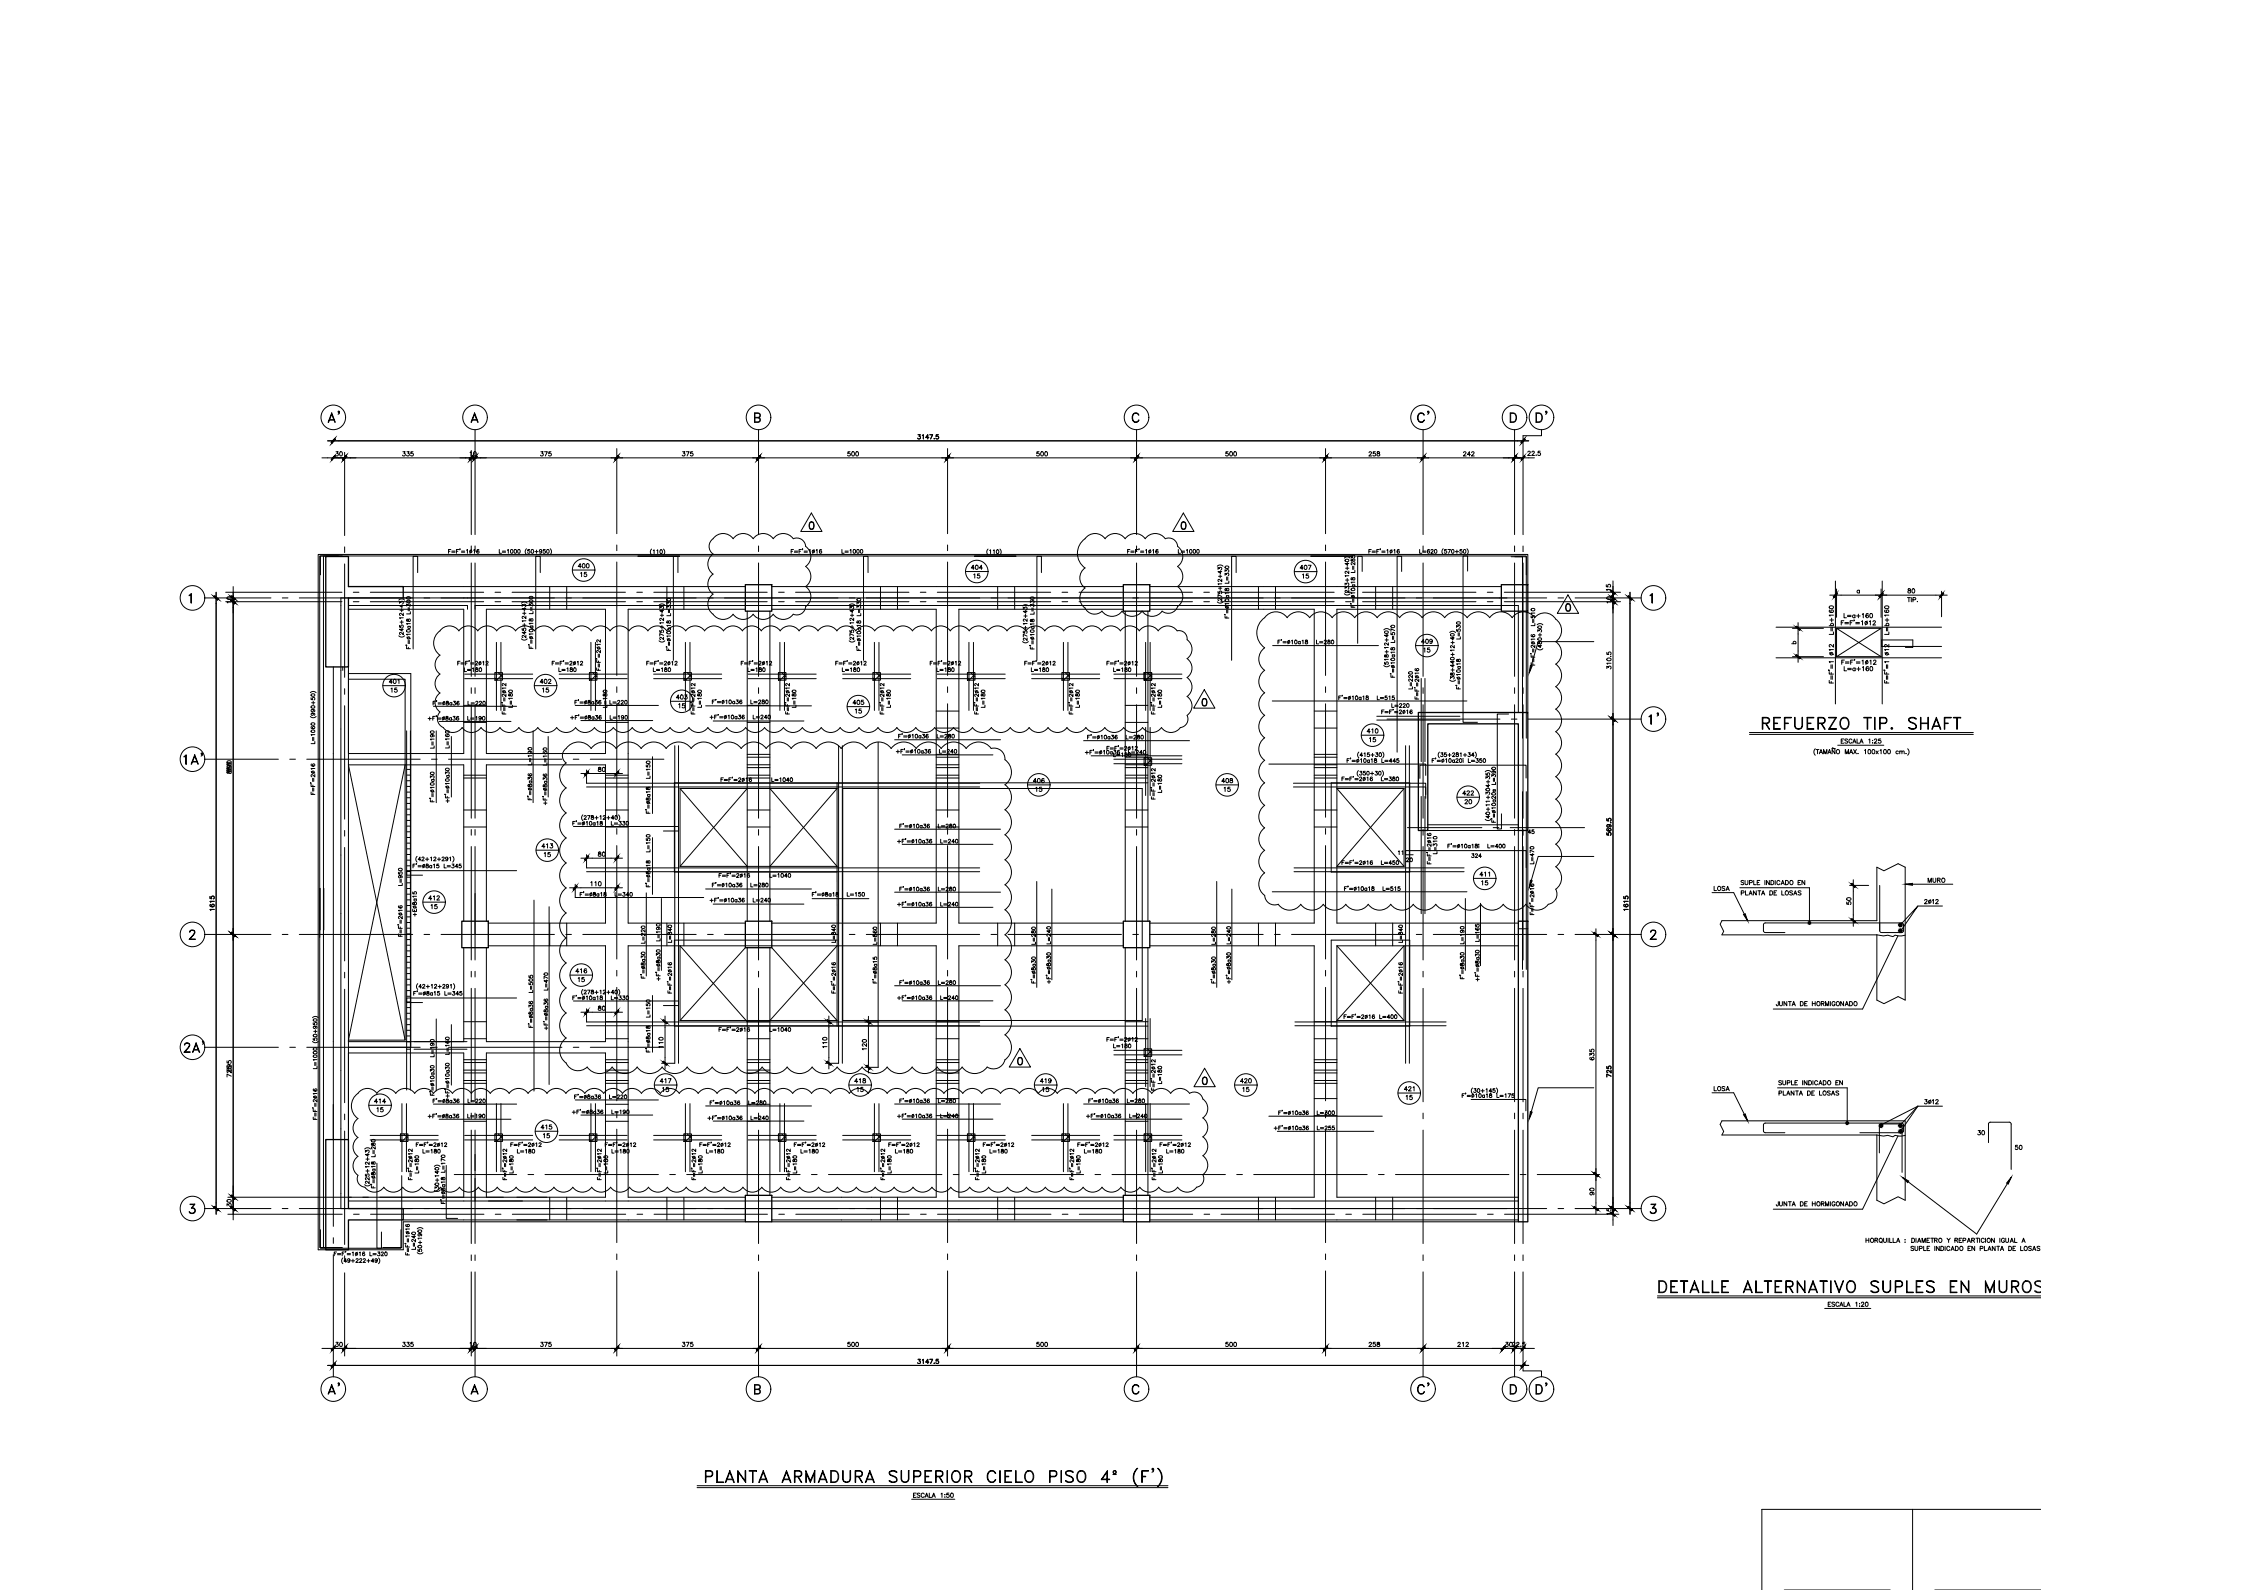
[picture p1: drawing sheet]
<svg xmlns="http://www.w3.org/2000/svg" width="1189mm" height="841mm" viewBox="0 0 1189 841" stroke-linecap="round" stroke-linejoin="round" font-family="sans-serif">
<defs><g id="words">
<text font-size="14.6" x="372" y="787">PLANTA ARMADURA SUPERIOR CIELO PISO 4º (F')</text>
<g font-size="10.6">
<text x="931" y="387">REFUERZO TIP. SHAFT</text>
<text x="877" y="685">DETALLE ALTERNATIVO SUPLES EN MUROS</text>
</g>
<g font-size="10.1">
<text x="96" y="405">1A'</text>
<text x="96" y="558">2A'</text>
</g>
<g font-size="9.7">
<text x="181" y="225" transform="rotate(-90 181 225)">A'</text>
<text x="757" y="225" transform="rotate(-90 757 225)">C'</text>
<text x="820" y="225" transform="rotate(-90 820 225)">D'</text>
<text x="181" y="739" transform="rotate(-90 181 739)">A'</text>
<text x="757" y="739" transform="rotate(-90 757 739)">C'</text>
<text x="820" y="739" transform="rotate(-90 820 739)">D'</text>
</g>
<text font-size="8.8" x="879" y="384" transform="rotate(-90 879 384)">1'</text>
<g font-size="5.7">
<text x="485" y="234">3147.5</text>
<text x="418" y="294">F=F'=1%%c16 L=1000</text>
<text x="596" y="294">F=F'=1%%c16 L=1000</text>
<text x="1009" y="315">80</text>
<text x="854" y="320" transform="rotate(-90 854 320)">10</text>
<text x="975" y="328">L=a+160</text>
<text x="854" y="355" transform="rotate(-90 854 355)">310.5</text>
<text x="774" y="365" transform="rotate(-90 774 365)">F'=%%C10a18 L=530</text>
<text x="971" y="363" transform="rotate(-90 971 363)">F=F'=1 %%C12 L=b+160</text>
<text x="1000" y="363" transform="rotate(-90 1000 363)">F=F'=1 %%C12 L=b+160</text>
<text x="357" y="371">403</text>
<text x="358" y="376">15</text>
<text x="450" y="374">405</text>
<text x="452" y="379">15</text>
<text x="722" y="389">410</text>
<text x="724" y="394">15</text>
<text x="973" y="394">ESCALA 1:25</text>
<text x="231" y="425" transform="rotate(-90 231 425)">F'=%%C10a30 L=190</text>
<text x="239" y="426" transform="rotate(-90 239 426)">+F'=%%C10a30 L=160</text>
<text x="773" y="422">422</text>
<text x="774" y="427">20</text>
<text x="854" y="443" transform="rotate(-90 854 443)">569.5</text>
<text x="380" y="465">F=F'=2%%C16 L=1040</text>
<text x="312" y="470">110</text>
<text x="906" y="472">LOSA</text>
<text x="1019" y="468">MURO</text>
<text x="115" y="483" transform="rotate(-90 115 483)">1615</text>
<text x="813" y="485" transform="rotate(-90 813 485)">F=F'=2%%c16 L=470</text>
<text x="214" y="496" transform="rotate(-90 214 496)">F=F'=2%%c16 L=950</text>
<text x="357" y="527" transform="rotate(-90 357 527)">F=F'=2%%c16 L=840</text>
<text x="443" y="527" transform="rotate(-90 443 527)">F=F'=2%%c16 L=840</text>
<text x="743" y="527" transform="rotate(-90 743 527)">F=F'=2%%c16 L=840</text>
<text x="939" y="533">JUNTA DE HORMIGONADO</text>
<text x="380" y="547">F=F'=2%%C16 L=1040</text>
<text x="439" y="555" transform="rotate(-90 439 555)">110</text>
<text x="854" y="571" transform="rotate(-90 854 571)">725</text>
<text x="941" y="581">PLANTA DE LOSAS</text>
<text x="199" y="589">15</text>
<text x="286" y="603">15</text>
<text x="939" y="639">JUNTA DE HORMIGONADO</text>
<text x="854" y="644" transform="rotate(-90 854 644)">15</text>
<text x="1010" y="663">SUPLE INDICADO EN PLANTA DE LOSAS</text>
<text x="483" y="793">ESCALA 1:50</text>
</g>
<g font-size="5.3">
<text x="177" y="242">30</text>
<text x="212" y="242">335</text>
<text x="248" y="242">10</text>
<text x="285" y="242">375</text>
<text x="360" y="242">375</text>
<text x="448" y="242">500</text>
<text x="548" y="242">500</text>
<text x="648" y="242">500</text>
<text x="723" y="242">258</text>
<text x="773" y="242">242</text>
<text x="305" y="302">400</text>
<text x="513" y="302">404</text>
<text x="687" y="302">407</text>
<text x="306" y="306">15</text>
<text x="514" y="307">15</text>
<text x="688" y="307">15</text>
<text x="123" y="320" transform="rotate(-90 123 320)">10</text>
<text x="751" y="341">409</text>
<text x="752" y="346">15</text>
<text x="975" y="356">L=a+160</text>
<text x="205" y="363">401</text>
<text x="285" y="363">402</text>
<text x="749" y="365" transform="rotate(-90 749 365)">L=220</text>
<text x="206" y="367">15</text>
<text x="286" y="367">15</text>
<text x="272" y="375" transform="rotate(-90 272 375)">L=180</text>
<text x="322" y="375" transform="rotate(-90 322 375)">L=180</text>
<text x="373" y="375" transform="rotate(-90 373 375)">L=180</text>
<text x="472" y="375" transform="rotate(-90 472 375)">L=180</text>
<text x="522" y="375" transform="rotate(-90 522 375)">L=180</text>
<text x="616" y="375" transform="rotate(-90 616 375)">L=180</text>
<text x="736" y="375">L=220</text>
<text x="588" y="401">L=180</text>
<text x="123" y="409" transform="rotate(-90 123 409)">890</text>
<text x="316" y="409">80</text>
<text x="381" y="415">F=F'=2%%C16 L=1040</text>
<text x="546" y="415">406</text>
<text x="547" y="420">15</text>
<text x="646" y="415">408</text>
<text x="647" y="420">15</text>
<text x="616" y="421" transform="rotate(-90 616 421)">L=180</text>
<text x="286" y="450">413</text>
<text x="287" y="454">15</text>
<text x="316" y="454">80</text>
<text x="739" y="453">11</text>
<text x="762" y="453" transform="rotate(-90 762 453)">L=310</text>
<text x="782" y="465">411</text>
<text x="783" y="469">15</text>
<text x="920" y="469">SUPLE INDICADO EN</text>
<text x="226" y="477">412</text>
<text x="920" y="474">PLANTA DE LOSAS</text>
<text x="227" y="482">15</text>
<text x="863" y="483" transform="rotate(-90 863 483)">1615</text>
<text x="304" y="516">416</text>
<text x="305" y="520">15</text>
<text x="549" y="521" transform="rotate(-90 549 521)">F'=%%C8a30 L=280</text>
<text x="644" y="521" transform="rotate(-90 644 521)">F'=%%C8a30 L=280</text>
<text x="316" y="536">80</text>
<text x="352" y="555" transform="rotate(-90 352 555)">110</text>
<text x="460" y="557" transform="rotate(-90 460 557)">120</text>
<text x="588" y="556">L=180</text>
<text x="845" y="562" transform="rotate(-90 845 562)">635</text>
<text x="123" y="571" transform="rotate(-90 123 571)">725</text>
<text x="349" y="574">417</text>
<text x="451" y="574">418</text>
<text x="550" y="574">419</text>
<text x="616" y="574" transform="rotate(-90 616 574)">L=180</text>
<text x="655" y="574">420</text>
<text x="940" y="575">SUPLE INDICADO EN</text>
<text x="350" y="579">15</text>
<text x="453" y="579">15</text>
<text x="551" y="579">15</text>
<text x="657" y="579">15</text>
<text x="742" y="578">421</text>
<text x="906" y="578">LOSA</text>
<text x="197" y="585">414</text>
<text x="743" y="583">15</text>
<text x="285" y="598">415</text>
<text x="1046" y="601">30</text>
<text x="1065" y="609">50</text>
<text x="323" y="622" transform="rotate(-90 323 622)">L=180</text>
<text x="373" y="622" transform="rotate(-90 373 622)">L=180</text>
<text x="523" y="622" transform="rotate(-90 523 622)">L=180</text>
<text x="573" y="622" transform="rotate(-90 573 622)">L=180</text>
<text x="616" y="622" transform="rotate(-90 616 622)">L=180</text>
<text x="845" y="633" transform="rotate(-90 845 633)">90</text>
<text x="123" y="639" transform="rotate(-90 123 639)">30</text>
<text x="221" y="662" transform="rotate(-90 221 662)">L=240</text>
<text x="966" y="692">ESCALA 1:20</text>
<text x="177" y="713">30</text>
<text x="212" y="713">335</text>
<text x="248" y="713">10</text>
<text x="285" y="713">375</text>
<text x="360" y="713">375</text>
<text x="448" y="713">500</text>
<text x="548" y="713">500</text>
<text x="648" y="713">500</text>
<text x="723" y="713">258</text>
<text x="770" y="713">212</text>
<text x="796" y="713">30</text>
<text x="799" y="713">22.5</text>
<text x="485" y="722">3147.5</text>
</g>
<g font-size="4.9">
<text x="245" y="356">L=180</text>
<text x="295" y="356">L=180</text>
<text x="345" y="356">L=180</text>
<text x="395" y="356">L=180</text>
<text x="445" y="356">L=180</text>
<text x="495" y="356">L=180</text>
<text x="545" y="356">L=180</text>
<text x="588" y="356">L=180</text>
<text x="422" y="375" transform="rotate(-90 422 375)">L=180</text>
<text x="572" y="375" transform="rotate(-90 572 375)">L=180</text>
<text x="808" y="442">45</text>
<text x="778" y="455">324</text>
<text x="743" y="457">20</text>
<text x="223" y="611">L=180</text>
<text x="273" y="611">L=180</text>
<text x="323" y="611">L=180</text>
<text x="373" y="611">L=180</text>
<text x="423" y="611">L=180</text>
<text x="473" y="611">L=180</text>
<text x="523" y="611">L=180</text>
<text x="573" y="611">L=180</text>
<text x="616" y="611">L=180</text>
<text x="223" y="622" transform="rotate(-90 223 622)">L=180</text>
<text x="273" y="622" transform="rotate(-90 273 622)">L=180</text>
<text x="423" y="622" transform="rotate(-90 423 622)">L=180</text>
<text x="473" y="622" transform="rotate(-90 473 622)">L=180</text>
</g>
<text font-size="4.4" x="947" y="342">b</text>
</g></defs>
<!-- layer: RLE-FIRMA CALCULISTA -->
<path d="M1080 798h-68v43M1024 841h56" fill="none" stroke="#000" stroke-width=".53"/>
<!-- layer: RLE-FIRMA REVISOR -->
<path d="M1012 798h-80v43M944 841h56" fill="none" stroke="#000" stroke-width=".53"/>
<!-- layer: 2024_22-101$0$RLE-PILAR -->
<path d="M394 309h14v14h-14zM594 309h14v14h-14zM794 309h14v14h-14zM244 487h14v14h-14zM394 487h14v14h-14zM594 487h14v14h-14zM394 632h14v14h-14zM594 632h14v14h-14z" fill="none" stroke="#000" stroke-width=".7"/>
<!-- layer: 2024_22-101$0$RLE-LOSA -->
<g fill="none" stroke="#000" stroke-width=".53">
<path d="M808 309v-16h-640v368h45v-15h181M808 323v54M214 405v145h-30M395 417h-35v41h35M407 417h36v41h-36M707 417h36v41h-36M755 439h48M808 439v48M360 500v40h35M443 500v40h-36M743 500v40h-36M408 646h186"/>
<path d="M608 646h195"/>
</g>
<!-- layer: 2024_22-101$0$RLE-SEGMENTOS1 -->
<g fill="none" stroke="#000" stroke-width=".53">
<path d="M245 316h149M291 310v12M300 310v12M353 310v12M362 310v12M408 316h186M466 310v12M475 310v12M528 310v12M537 310v12M608 316h186M653 310h16"/>
<path d="M666 310v12M675 310v12M728 310v12M737 310v12M245 320h2v2M394 320h-143v2M408 320h186M608 320h195v57M653 322h16M184 353v46M245 373h12M320 373h12"/>
<path d="M395 373h12M495 376h12M595 373h12M695 376h12M245 382h12M320 382h12M395 382h12M395 399h12M495 385h12M495 399h12M595 382h12M595 399h12"/>
<path d="M695 385h12M695 399h12M245 412h12M245 410h12M320 412h12M320 410h12M395 412h12M395 410h12M395 406h12M395 405h12M395 401h12M395 417h12"/>
<path d="M443 414v3M446 417h158v123h-158zM495 412h12M495 410h12M495 406h12M495 405h12M495 401h12M595 412h12M595 410h12M595 406h12M595 405h12M595 401h12"/>
<path d="M607 414h-250v47h86M695 412h12M695 410h12M695 406h12M695 405h12M695 401h12M704 414h42v47h-42zM245 428h12M245 437h12M320 428h12M320 437h12M395 428h12"/>
<path d="M395 437h12M495 428h12M495 437h12M595 428h12M595 437h12M695 428h12M695 437h12M755 436h48M803 439v48M395 458h12M443 458v42M291 488v12"/>
<path d="M300 488v12M353 488v12M362 488v12M443 497h-86v46h250M466 488v12M475 488v12M528 488v12M537 488v12M666 488v12M675 488v12M704 497h42v46h-42zM728 488v12"/>
<path d="M737 488v12M394 500h14M395 540h12M443 540v3M184 557v46M184 550v1M245 540h12M245 549h12M320 540h12M320 549h12M395 549h12M495 540h12"/>
<path d="M495 549h12M595 540h12M595 549h12M695 540h12M695 549h12M245 562h12M245 561h12M245 566h12M245 568h12M245 572h12M245 573h12M320 562h12"/>
<path d="M320 561h12M320 566h12M320 568h12M320 572h12M320 573h12M395 562h12M395 561h12M395 566h12M395 568h12M395 572h12M395 573h12M495 562h12"/>
<path d="M495 561h12M495 566h12M495 568h12M495 572h12M495 573h12M595 562h12M595 561h12M595 566h12M595 568h12M595 572h12M595 573h12M695 562h12"/>
<path d="M695 561h12M695 566h12M695 568h12M695 572h12M695 573h12M245 584h12M245 593h12M320 584h12M320 593h12M395 584h12M395 593h12M495 581h12"/>
<path d="M495 590h12M595 584h12M595 593h12M695 581h12M695 590h12M180 639h4M184 635h61M245 639h6M251 633v2h69M257 639h63M291 633v12M300 633v12"/>
<path d="M332 639h465M332 635h471M353 633v12M362 633v12M445 633h16M466 633v12M475 633v12M528 633v12M537 633v12M666 633v12M675 633v12M728 633v12"/>
<path d="M737 633v12M445 645h16"/>
</g>
<!-- layer: 2024_22-101$0$RLE-PROYECCION -->
<g fill="none" stroke="#000" stroke-width=".53">
<path d="M184 316h-4v323h65M213 316h32M394 316h14M594 316h14M794 316h3M184 320h61M394 320h14M594 320h14M184 359h30v46M184 356h33v198h-33M262 356h4v4h-4zM312 356h4v4h-4z"/>
<path d="M362 356h4v4h-4zM412 356h4v4h-4zM462 356h4v4h-4zM512 356h4v4h-4zM562 356h4v4h-4zM605 356h4v4h-4zM184 399v6M605 401h4v4h-4zM251 473v21M184 551v6M605 555h4v4h-4zM212 600h4v4h-4z"/>
<path d="M262 600h4v4h-4zM312 600h4v4h-4zM362 600h4v4h-4zM412 600h4v4h-4zM462 600h4v4h-4zM512 600h4v4h-4zM562 600h4v4h-4zM605 600h4v4h-4zM251 611v8M245 635h6M251 639h6M251 623v10"/>
<path d="M320 639h12M320 635h12"/>
</g>
<!-- layer: 2024_22-101$0$RLE-VIGA -->
<g fill="none" stroke="#000" stroke-width=".53">
<path d="M213 310h181M408 310h186M608 310h45M669 310h125M184 322h61v77h-61v-44M257 322h63v77h-63zM394 322h-62v166h62M395 323v164M407 323v164M408 322h87v166h-87M594 322h-87v166h87M595 323v164"/>
<path d="M607 323v164M608 322h45M669 322h26v166h-87M794 322h-87v166h96M176 353v250M181 353v2M245 487v-82h-61v146h61v-50M257 487v-82h63v83h-62M258 500h62v51h-63v-50M394 500h-62v133h62M395 501v131M407 501v131"/>
<path d="M408 500h87v133h-34M594 500h-87v133h87M595 501v131M607 501v131M608 500h87v133h-87M803 500h-96v133h96M257 557h63v76h-63zM184 603v-46h61v76h-61M408 633h37M213 645h181M408 645h37M461 645h133"/>
<path d="M608 645h195"/>
</g>
<!-- layer: 2024_22-101$0$RLE-MURO -->
<path d="M172 294h12v16h29v6h-29v37h-12zM750 377h58v62h-5v-56h-48v56h-5zM803 487h5v159h-5zM172 603h12v36h29v6h-29v16h-12z" fill="none" stroke="#000" stroke-width=".7"/>
<!-- layer: 2024_22-101$0$RLE-VANOS -->
<g fill="none" stroke="#000" stroke-width=".53">
<path d="M184 405l30 145M214 405l-30 145M360 417l35 41M395 417l-35 41M407 417l36 41M443 417l-36 41M707 417l36 41M743 417l-36 41M360 500l35 40M394 501l-34 39M408 501l35 39M443 500l-36 40"/>
<path d="M707 500l36 40M743 500l-36 40"/>
</g>
<!-- layer: 2024_22-101$0$RLE-EJES -->
<g fill="none" stroke="#000" stroke-width=".53">
<path d="M182 239v44M249 238v45M251 227v56M326 237v45M401 227v56M501 237v45M601 227v56M701 237v45M753 227v56M801 227v56M816 227v3h-10v53M182 289v3"/>
<path d="M182 298v60M249 289v3M249 298v60M251 289v3M251 298v60M326 288v3M326 297v60M401 289v3M401 298v60M501 288v3M501 297v60M601 298v60"/>
<path d="M701 288v3M701 297v60M753 289v3M753 298v60M801 289v3M801 298v60M806 289v3M806 298v60M108 316h35M119 313h62M119 318h62M149 316h3"/>
<path d="M158 316h60M187 313h3M187 318h3M196 313h60M196 318h60M224 316h3M233 316h60M262 313h3M262 318h3M271 313h60M271 318h60M299 316h3"/>
<path d="M308 316h60M337 313h3M337 318h3M346 313h60M346 318h60M374 316h3M383 316h60M412 313h3M412 318h3M421 313h60M421 318h60M449 316h3"/>
<path d="M458 316h60M487 313h3M487 318h3M496 313h60M496 318h60M524 316h3M533 316h60M562 313h3M562 318h3M571 313h60M571 318h60M599 316h3"/>
<path d="M608 316h60M637 313h3M637 318h3M646 313h60M646 318h60M674 316h3M683 316h60M712 313h3M712 318h3M721 313h60M721 318h60M749 316h3"/>
<path d="M758 316h60M787 313h3M787 318h3M796 313h61M796 318h61M824 316h3M833 316h35M182 364v3M182 373v60M249 364v3M249 373v60M251 364v3"/>
<path d="M251 373v60M326 363v3M326 372v60M401 364v3M401 373v60M501 363v3M501 372v60M601 364v3M601 373v60M701 363v3M701 372v60M753 364v3"/>
<path d="M753 373v60M801 364v3M801 373v60M806 364v3M806 373v60M734 380h60M800 380h3M809 380h59M108 402h39M153 402h3M162 402h60M237 402h60"/>
<path d="M303 402h3M312 402h39M182 439v3M249 439v3M251 439v3M326 438v3M401 439v3M501 438v3M601 439v3M701 438v3M745 438h39M753 439v3"/>
<path d="M790 438h3M799 438h39M801 439v3M182 448v60M249 448v60M251 448v60M326 447v60M401 448v60M501 447v60M601 448v60M701 447v60M753 448v60"/>
<path d="M801 448v60M806 448v60M108 494h35M149 494h3M158 494h60M224 494h3M233 494h60M299 494h3M308 494h60M374 494h3M383 494h60M449 494h3"/>
<path d="M458 494h60M524 494h3M533 494h60M599 494h3M608 494h60M674 494h3M683 494h60M749 494h3M758 494h60M824 494h3M833 494h35M182 514v3"/>
<path d="M249 514v3M251 514v3M326 513v3M401 514v3M501 513v3M601 514v3M701 513v3M753 514v3M801 514v3M806 514v3M182 523v60M249 523v60"/>
<path d="M251 523v60M326 522v60M401 523v60M501 522v60M601 523v60M701 522v60M753 523v60M801 523v60M806 523v60M108 554h39M153 554h3M162 554h60"/>
<path d="M228 554h3M237 554h60M303 554h3M312 554h39M176 584v65M182 589v3M182 598v60M249 589v3M249 598v60M251 589v3M251 598v60M326 588v3"/>
<path d="M326 597v60M401 589v3M401 598v60M501 588v3M501 597v60M601 589v3M601 598v60M701 588v3M701 597v60M753 589v3M753 598v60M801 589v3"/>
<path d="M801 598v60M806 589v3M806 598v60M108 639h35M121 633h65M149 639h3M158 639h60M192 633h3M201 633h65M224 639h3M233 639h60M240 621h33"/>
<path d="M279 621h3M288 621h60M299 639h3M308 639h60M354 621h3M363 621h60M374 639h3M383 639h60M429 621h3M438 621h60M449 639h3M458 639h60"/>
<path d="M504 621h3M513 621h60M524 639h3M533 639h60M579 621h3M588 621h60M599 639h3M608 639h60M654 621h3M663 621h60M674 639h3M683 639h60"/>
<path d="M729 621h3M738 621h60M749 639h3M758 639h60M804 621h3M813 621h33M824 639h3M833 639h35M121 642h60M176 655v3M187 642h3M196 642h60"/>
<path d="M262 642h3M271 642h60M337 642h3M346 642h60M412 642h3M421 642h60M487 642h3M496 642h60M562 642h3M571 642h60M637 642h3M646 642h60"/>
<path d="M712 642h3M721 642h60M787 642h3M796 642h61M176 664v64M182 664v3M182 673v44M249 664v3M249 673v44M251 664v3M251 673v55M326 663v3"/>
<path d="M326 672v45M401 664v3M401 673v55M501 663v3M501 672v45M601 664v3M601 673v55M701 663v3M701 672v45M753 664v3M753 673v55M801 664v3"/>
<path d="M801 673v55M806 673v52h10v3M806 664v3"/>
</g>
<!-- layer: 2024_22-101$0$RLE-EJE -->
<g fill="none" stroke="#000" stroke-width=".53">
<path d="M251 218l2 5-2-4-2 4zM599 219l2-1 2 2a1.8 1.8 0 0 0-2-1 1.8 1.8 0 0 0-2 1v1a1.8 1.8 0 0 0 2 2 1.8 1.8 0 0 0 2-1 1.8 1.8 0 0 1-2 1 1.8 1.8 0 0 1-2-2zM799 218h2a2.7 2.7 0 0 1 1 3 2.7 2.7 0 0 1-1 2h-2zM799 219a2.4 2.4 0 0 1 3 1 2.4 2.4 0 0 1-1 3h-2zM250 222h3M250 222h2M399 221h3v-2h-3v4h3v-2h-3M401 221l1 1v1h-3v-5l3 1v1l-1 1M100 315l1-1v5v-5zM873 315l1-1v5v-5zM100 497h3h-3l3-4-1-1-2 1 1-1h1l1 1-3 4M873 497h3h-3l3-4-1-1-2 1 1-1h1l1 1-3 4"/>
<path d="M101 639a1.7 1.7 0 0 1 2 1 1.7 1.7 0 0 1-1 2 1.7 1.7 0 0 1-2-1h1a1.8 1.8 0 0 0 2 0M102 639l1 1-1 2M103 637h-2h2l-2 2M103 637l-2 2h2v1M874 639a1.7 1.7 0 0 1 2 1 1.7 1.7 0 0 1-1 2 1.7 1.7 0 0 1-2-1 1.8 1.8 0 0 0 3 0M875 639l1 1-1 2M876 637h-3h3l-2 2M876 637l-2 2h2v1M100 641l1 1M873 641l1 1M250 736h3M250 736h2"/>
<path d="M251 732l2 5-2-4-2 4zM399 735h3v-2h-3v4h3v-2h-3M401 735l1 1v1h-3v-5l3 1v1l-1 1M599 733l2-1 2 2a1.8 1.8 0 0 0-2-1 1.8 1.8 0 0 0-2 1v1a1.8 1.8 0 0 0 2 2 1.8 1.8 0 0 0 2-1 1.8 1.8 0 0 1-2 1 1.8 1.8 0 0 1-2-2zM799 732h2a2.7 2.7 0 0 1 1 3 2.7 2.7 0 0 1-1 2h-2zM799 733a2.4 2.4 0 0 1 3 1 2.4 2.4 0 0 1-1 3h-2z"/>
<circle cx="251" cy="221" r="7"/>
<circle cx="401" cy="221" r="7"/>
<circle cx="601" cy="221" r="7"/>
<circle cx="801" cy="221" r="7"/>
<circle cx="102" cy="316" r="7"/>
<circle cx="875" cy="316" r="7"/>
<circle cx="875" cy="380" r="7"/>
<circle cx="102" cy="494" r="7"/>
<circle cx="875" cy="494" r="7"/>
<circle cx="102" cy="639" r="7"/>
<circle cx="875" cy="639" r="7"/>
<circle cx="251" cy="735" r="7"/>
<circle cx="401" cy="735" r="7"/>
<circle cx="601" cy="735" r="7"/>
<circle cx="801" cy="735" r="7"/>
</g>
<!-- layer: 2024_22-101$0$RLE-COTAS -->
<g fill="none" stroke="#000" stroke-width=".53">
<path d="M173 233h636M808 239h1h1l-2 2h2M811 239h1l-2 2h2M815 239h-1v1a.8 .8 0 0 1 1 0 .8 .8 0 0 1 0 1 .8 .8 0 0 1-1-1M170 242h6M182 242h64M254 242h558M804 242h-3h5M813 241h.1M114 313v329M123 310v3M123 319v317"/>
<path d="M850 309v1h1a.8 .8 0 0 1 0-1 .8 .8 0 0 1 1 0 1 1 0 0 1 0 2M852 312h-2M853 310v6M853 307v6M862 313v329M853 321v315M844 491v151M120 561v1h1a.8 .8 0 0 1 0-1 .8 .8 0 0 1 1 0 .8 .8 0 0 1 0 1M123 639v6M853 645v3M170 713h6M182 713h64"/>
<path d="M254 713h541M809 713h3M173 722h636"/>
</g>
<g fill="#000" stroke="#000" stroke-width=".53">
<path d="M177 232l-1 2 1-1zM177 232l-1 2h-1z"/>
<path d="M177 232l-1 2 1-1zM177 232l-1 2h-1z"/>
<path d="M805 234l2-2zM807 232v1l-2 1z"/>
<path d="M805 234l2-2zM807 232v1l-2 1z"/>
<path d="M327 241l-2 2h1zM327 241l-1 2z"/>
<path d="M327 241l-1 2 1-2zM327 241l-1 2h-1z"/>
<path d="M400 243h1l1-2zM402 241l-1 2z"/>
<path d="M402 241l-1 2 1-2zM402 241l-1 2h-1z"/>
<path d="M502 241l-2 2h1zM502 241l-1 2z"/>
<path d="M502 241l-1 2 1-2zM502 241l-1 2h-1z"/>
<path d="M602 241l-2 2h1zM602 241l-1 2z"/>
<path d="M602 241l-1 2 1-2zM602 241l-1 2h-1z"/>
<path d="M700 243h1l1-2zM702 241l-1 2z"/>
<path d="M702 241l-1 2 1-2zM702 241l-1 2h-1z"/>
<path d="M752 243l2-2zM754 241l-2 2z"/>
<path d="M754 241l-2 2 2-2zM754 241l-2 2z"/>
<path d="M800 243h1l1-2zM802 241l-1 2z"/>
<path d="M800 243h1l1-2zM802 241l-1 2z"/>
<path d="M807 241l-2 2 2-2zM807 241l-2 2z"/>
<path d="M113 316l2 1zM113 316l1-1 1 2z"/>
<path d="M113 316l2 1zM113 316l1-1 1 2z"/>
<path d="M853 312l-1 1 3 1zM852 313l3 1h-1z"/>
<path d="M861 316l2 1h1zM861 316l1-1 2 2z"/>
<path d="M861 316l2 1h1zM861 316l1-1 2 2z"/>
<path d="M853 379l-1 1 3 1zM852 380l3 1h-1z"/>
<path d="M852 380l2 1h1zM852 380l1-1 2 2z"/>
<path d="M852 380l2 1h1zM852 380l1-1 2 2z"/>
<path d="M123 493l-1 1 2 1zM122 494l2 1z"/>
<path d="M123 493l-1 1 2 1zM122 494l2 1z"/>
<path d="M122 494l2 1zM122 494l1-1 1 2z"/>
<path d="M122 494l2 1zM122 494l1-1 1 2z"/>
<path d="M843 494l2 1h1zM843 494l1-1 2 2z"/>
<path d="M853 493l-1 1 3 1zM852 494l3 1h-1z"/>
<path d="M853 493l-1 1 3 1zM852 494l3 1h-1z"/>
<path d="M852 494l2 1h1zM852 494l1-1 2 2z"/>
<path d="M852 494l2 1h1zM852 494l1-1 2 2z"/>
<path d="M113 639l2 1-1-2zM113 639l2 1z"/>
<path d="M113 639l2 1-1-2zM113 639l2 1z"/>
<path d="M844 620l-1 1 3 1zM843 621l3 1h-1z"/>
<path d="M844 638l-1 1 3 1zM843 639l3 1h-1z"/>
<path d="M843 621l2 1h1zM843 621l1-1 2 2z"/>
<path d="M862 638l-1 1 3 1zM861 639l3 1h-1z"/>
<path d="M862 638l-1 1 3 1zM861 639l3 1h-1z"/>
<path d="M327 712l-2 2h1zM327 712v1l-1 1z"/>
<path d="M327 712l-1 2 1-1zM327 712l-1 2h-1z"/>
<path d="M400 714h1l1-2zM402 712v1l-1 1z"/>
<path d="M402 712l-1 2 1-1zM402 712l-1 2h-1z"/>
<path d="M502 712l-2 2h1zM502 712v1l-1 1z"/>
<path d="M502 712l-1 2 1-1zM502 712l-1 2h-1z"/>
<path d="M602 712l-2 2h1zM602 712v1l-1 1z"/>
<path d="M602 712l-1 2 1-1zM602 712l-1 2h-1z"/>
<path d="M700 714h1l1-2zM702 712v1l-1 1z"/>
<path d="M702 712l-1 2 1-1zM702 712l-1 2h-1z"/>
<path d="M752 714l2-2zM754 712v1l-2 1z"/>
<path d="M754 712l-2 2 2-1zM754 712l-2 2z"/>
<path d="M177 721l-1 2 1-1zM177 721l-1 2h-1z"/>
<path d="M177 721l-1 2 1-1zM177 721l-1 2h-1z"/>
<path d="M807 721l-2 2zM807 721v1l-2 1z"/>
<path d="M807 721l-2 2zM807 721v1l-2 1z"/>
</g>
<!-- layer: 0 -->
<g fill="none" stroke="#000" stroke-width=".53">
<path d="M843 339h-29l-5 17M605 356h4v4h-4zM798 378h-6v60h2v-8M310 416h208M310 414h208M345 400v30M684 414h70v6M684 416h70v6M807 412v-7h-56v7M303 437h56v3h-8M310 459h208M345 443v30"/>
<path d="M843 453h-29l-5 16M310 461h208M430 475h30M303 529h56v3h-8M345 527v30M310 543h208M310 541h208M843 575h-29l-5 17"/>
</g>
<path d="M810 352h1l-2 4zM810 588h1l-2 4z" fill="#000" stroke="#000" stroke-width=".53"/>
<!-- layer: 2024_22-101$0$RLE-HATCH2 -->
<g fill="none" stroke="#000" stroke-width=".53">
<path d="M262 359l1 1M262 356h.1M264 356l2 2M266 357l-3 3M312 359l1 1M312 356h.1M314 356l2 2M316 357l-3 3M362 359l1 1M362 356h.1M364 356l2 2M366 357l-3 3"/>
<path d="M412 359l1 1M412 356h.1M414 356l2 2M416 357l-3 3M462 359l1 1M462 356h.1M464 356l2 2M466 357l-3 3M512 359l1 1M512 356h.1M514 356l2 2M516 357l-3 3"/>
<path d="M562 359l1 1M562 356h.1M564 356l2 2M566 357l-3 3M605 359l1 1M606 356h-1M607 356l2 2M609 357l-3 3M605 404l1 1M606 401h-1M607 401l2 2M609 402l-3 3"/>
<path d="M605 558l1 1M606 555h-1M607 555l2 2M609 556l-3 3M212 600h.1M214 600l2 2M262 600h.1M264 600l2 2M312 600h.1M314 600l2 2M362 600h.1M364 600l2 2"/>
<path d="M412 600h.1M414 600l2 2M462 600h.1M464 600l2 2M512 600h.1M514 600l2 2M562 600h.1M564 600l2 2M606 600h-1M607 600l2 2M212 603l1 1M216 601l-3 3"/>
<path d="M262 603l1 1M266 601l-3 3M312 603l1 1M316 601l-3 3M362 603l1 1M366 601l-3 3M412 603l1 1M416 601l-3 3M462 603l1 1M466 601l-3 3M512 603l1 1M516 601l-3 3"/>
<path d="M562 603l1 1M566 601l-3 3M605 603l1 1M609 601l-3 3"/>
</g>
<!-- layer: fe -->
<g fill="none" stroke="#000" stroke-width=".53">
<path d="M179 294h-10v202M181 294h-10v202M338 294h22M338 294h378M345 290l-1 2 1 1M346 291v2M348 291v2M351 290l1 2-1 1M360 294h-190v10M516 294h22M523 290l-1 2 1 1M524 291v2"/>
<path d="M526 291v2M529 290l1 2-1 1M694 294h114v10M694 294h22M800 294h6v96M802 294h6v96M221 303v-9h-2v49M286 303v-9h-3v49M359 303v-9h-3v55M459 303v-9h-2v55M551 303v-9h-2v55M654 303v-9h-2v55"/>
<path d="M721 302v-8h-3v46M742 302v-8h-3v104M776 302v-8h-2v88h8M263 340v36M265 340v36M313 340v36M315 340v36M363 340v36M365 340v36M413 340v36M415 340v36M463 340v36"/>
<path d="M465 340v36M513 340v36M515 340v36M563 340v36M565 340v36M606 340v36M609 340v36M246 359h36M246 357h36M296 359h36M296 357h36M346 359h36"/>
<path d="M346 357h36M396 359h36M396 357h36M446 359h36M446 357h36M496 359h36M496 357h36M546 359h36M546 357h36M589 359h36M589 357h36M752 359v44"/>
<path d="M754 359v44M728 379h44M215 387v190M217 387v190M357 394v168M359 394v168M444 394v168M446 394v168M606 385v36M609 385v36M728 381h44M744 394v168"/>
<path d="M746 394v168M589 404h36M589 402h36M806 419v94M808 419v94M752 421v62M754 421v62M685 459h90M748 452h-4v-2h63v9M169 470v190h10M169 470v22M171 470v190h10"/>
<path d="M171 470v22M273 461h-58v2h9M685 461h90M803 491h5M273 528h-58v2h9M606 539v36M609 539v36M589 558h36M589 556h36M685 541h80M685 543h80M213 584v36"/>
<path d="M215 584v36M263 584v36M265 584v36M313 584v36M315 584v36M363 584v36M365 584v36M413 584v36M415 584v36M463 584v36M465 584v36M513 584v36"/>
<path d="M515 584v36M563 584v36M565 584v36M606 584v36M609 584v36M196 603h36M196 601h36M199 615v45h3v-8M246 603h36M246 601h36M296 603h36M296 601h36"/>
<path d="M346 603h36M346 601h36M396 603h36M396 601h36M446 603h36M446 601h36M496 603h36M496 601h36M546 603h36M546 601h36M589 603h36M589 601h36"/>
<path d="M213 622v38h-10M170 650v10h42v-10"/>
<circle cx="350" cy="292" r=".9"/>
<circle cx="528" cy="292" r=".9"/>
</g>
<!-- layer: CORTES -->
<path d="M215 555h2M215 551h2M219 555h28M219 551h28" fill="none" stroke="#000" stroke-width=".53"/>
<!-- layer: TEXTOS-SM -->
<g fill="none" stroke="#000" stroke-width=".53">
<path d="M237 292h1M239 291h-2v2M239 292h2M242 292h.1M243 291h-1v2M243 290v1M244 292h2M247 291v2M250 291l-1 2M251 291v2M253 291a.9 .9 0 0 0-1 1 .9 .9 0 0 0 1 1 .6 .6 0 0 0 0-1 .6 .6 0 0 0-1 0M264 291v2h1"/>
<path d="M266 292h1M268 291h1v2M279 290l-1 2 1 1M280 291h-1v1a.7 .7 0 0 1 1-1 1 1 0 0 1 0 2 .7 .7 0 0 1-1-1M283 292h2M284 291v2M287 291a.7 .7 0 0 1-1 1 .6 .6 0 0 1 0-1 .6 .6 0 0 1 1 0l-1 2-1-1M288 291h-1v1a.7 .7 0 0 1 1-1 1 1 0 0 1 0 2 .7 .7 0 0 1-1-1M291 290l1 2-1 1M724 292h1M726 291h-2v2M726 292h2"/>
<path d="M728 292h1M730 291h-2v2M730 290v1M731 292h2M734 291v2M736 291v2M737 291h1v2M740 291a.9 .9 0 0 0-1 1 .9 .9 0 0 0 1 1 .6 .6 0 0 0 0-1 .6 .6 0 0 0-1 0M751 291v2h1M753 292h1M756 291a.9 .9 0 0 0-1 1 .9 .9 0 0 0 1 1 .6 .6 0 0 0 0-1 .6 .6 0 0 0-1 0M757 291h1l-1 2h1"/>
<path d="M764 290l-1 2 1 1M765 291h-1v1a.7 .7 0 0 1 1 0 .7 .7 0 0 1 0 1 .7 .7 0 0 1-1-1M766 291h1l-1 2M770 292h2M771 291v2M773 291l-1 1a1 1 0 0 1 2 0 .7 .7 0 0 1-1 1 .7 .7 0 0 1-1-1M776 290l1 2-1 1M318 338v2l-2-2v1v1M810 326v1h1a.7 .7 0 0 1 0-1 .7 .7 0 0 1 1 0 .7 .7 0 0 1 0 1M810 340h2M810 336a.9 .9 0 0 0 1 1 .9 .9 0 0 0 1-1 .6 .6 0 0 0-1 0 .6 .6 0 0 0 0 1M811 328v1"/>
<path d="M812 328v1M812 338h-2v1M812 330v1h-2M812 324h-2v1M813 331l2-1 1 1M814 334v-1v1a.7 .7 0 0 1 1-1 .7 .7 0 0 1 0 1M814 339v2l1-2 1 1-1 1-1-2zM814 336h2M815 335v2M242 351h1M243 350h-1v2M244 351h2"/>
<path d="M248 350h-2v2M248 349v1M249 351h2M251 350h1h1l-2 2h2M254 350v2M255 350h1v2M257 350h1l-1 2h1M292 351h1M293 350h-1v2M294 351h2M298 350h-2v2M298 349v1"/>
<path d="M299 351h2M301 350h1h1l-2 2h2M304 350v2M305 350h1v2M307 350h1l-1 2h1M315 348l1 1M316 353v2h2M316 349v1h2M316 342l2 1M317 346v2M317 351v2M317 350h.1"/>
<path d="M317 354v1M318 344v1l-2-1v1M318 341h-2M342 351h1M343 350h-1v2M344 351h2M348 350h-2v2M348 349v1M349 351h2M351 350h1h1l-2 2h2M354 350l-1 2M355 350h1v2"/>
<path d="M357 350h1l-1 2h1M392 351h1M393 350h-1v2M394 351h2M398 350h-2v2M398 349v1M399 351h2M402 350h1l-2 2h2M404 350l-1 2M405 350h1v2M407 350h1l-1 2h1M442 351h1"/>
<path d="M443 350h-1v2M444 351h2M448 350h-2v2M448 349v1M449 351h2M451 350h1h1l-2 2h2M454 350l-1 2M455 350h1v2M457 350h1l-1 2h1M492 351h1M493 350h-1v2M494 351h2"/>
<path d="M498 350h-2v2M498 349v1M499 351h2M501 350h1h1l-2 2h2M504 350l-1 2M505 350h1v2M507 350h1l-1 2h1M542 351h1M543 350h-1v2M544 351h2M548 350h-2v2M548 349v1"/>
<path d="M549 351h2M551 350h1h1l-2 2h2M554 350v2M555 350h1v2M557 350h1l-1 2h1M586 351h.1M587 350h-1v2M587 351h2M591 350h-1v2M592 349v1M593 351h1M595 350h1l-1 2h1"/>
<path d="M598 350l-1 2M599 350v2M601 350h1l-1 2h1M749 358h2M749 354a.9 .9 0 0 0 1 1 .9 .9 0 0 0 0-1 .6 .6 0 0 0-1 0 .7 .7 0 0 0 1 1M751 359v2l-2-2v1M751 356h-2v1M810 346h.1M810 351v1h2M810 346v2h2M811 343v2M811 348v2"/>
<path d="M811 347v1M811 351v1M812 343v2M812 348v2M812 341v2l-1-2-1 1h1M813 343l2 1 1-1M815 341v2l-1-1h2M164 379l2 1 1-1M164 366h2h1M165 369v1a.7 .7 0 0 1 0-1 .7 .7 0 0 1 1 0 .7 .7 0 0 1 0 1M165 372h2M165 377a.7 .7 0 0 1 1 1 .6 .6 0 0 1-1 0 .6 .6 0 0 1 0-1h1v1"/>
<path d="M165 375a.7 .7 0 0 1 1 1 .6 .6 0 0 1-1 0 .6 .6 0 0 1 0-1l1 1M166 371v2M265 372h1M266 376v2h2M266 372v1h2M266 365l2 1M267 377v1M268 367v1l-2-1v1M268 364h-2M268 361v2l-2-1v1M366 376v2h2M366 372v1h2"/>
<path d="M366 365l2 1M367 377v1M368 367v1l-2-1v1M368 364h-2M368 361v2l-2-1v1M415 372h1M416 376v2h2M416 372v1h2M416 365l2 1M417 369v2M417 374v2M417 373h.1"/>
<path d="M417 377v1M418 367v1l-2-1v1M418 364h-2M418 361v2l-2-1v1M465 372h1M466 376v2h2M466 372v1h2M466 365l2 1M467 377v1M468 367v1l-2-1v1M468 364h-2M468 361v2l-2-1v1"/>
<path d="M515 372h1M516 376v2h2M516 372v1h2M516 365l2 1M517 377v1M518 367v1l-2-1v1M518 364h-2M518 361v2l-2-1v1M565 372h1M566 376v2h2M566 372v1h2M566 365l2 1"/>
<path d="M567 369v2M567 374v2M567 377v1M568 367v1l-2-1v1M568 364h-2M568 361v2l-2-1v1M609 372h.1M609 376v2h2M609 372v1h2M609 365l2 1M610 377v1M611 367v1l-1-1-1 1h1"/>
<path d="M611 364h-2h1M611 361v2l-1-1h-1l1 1M731 376h1M732 376h-1v2M733 376h1M733 377h1M736 376h-1v2M740 376h1h1l-2 2h2M743 376l-1 2M744 376h1v2M747 376a.9 .9 0 0 0-1 1 .9 .9 0 0 0 1 0 .6 .6 0 0 0 0-1 .7 .7 0 0 0-1 1M749 369v1h2"/>
<path d="M749 364v2h2M750 366v2M750 369v1M165 384a1.1 1.1 0 0 0 1 2 1 1 0 0 0 0-2 .7 .7 0 0 0-1 1 .6 .6 0 0 0 1 0M165 390v2M166 390v2M167 392v1h-2M167 389h-2M586 396h.1M587 395h-1v2M591 395h-1v2M592 394v1"/>
<path d="M595 395h1l-1 2h1M598 395l-1 2M599 395v2M601 395h1l-1 2h1M164 414h1M165 419v1h2M165 415v1h2M165 408l2 1M165 404a.9 .9 0 0 0 1 1 .9 .9 0 0 0 0-1 .6 .6 0 0 0-1 0 .7 .7 0 0 0 1 1M165 412v1M165 417v1M166 415v1"/>
<path d="M166 419v1M166 412v1M166 417v1M167 410v1l-2-1v1M167 406h-2v1M609 417h.1M609 417v1h2M609 410l2 1M611 412v1l-1-1-1 1h1M611 409h-2h1M611 406v2l-1-1h-1l1 1M710 412h1"/>
<path d="M711 411h-1v2M712 412h1M714 412h1M715 411h-1v2M716 411h.1M717 412h2M719 408l-1 1 1 2M719 411h1v1l-1 1h2M719 408h2l-1 1a.7 .7 0 0 1 0 1 .7 .7 0 0 1-1 0M722 411l-1 2M722 408h-1v1a.7 .7 0 0 1 1 0 .7 .7 0 0 1 0 1 .7 .7 0 0 1-1 0M723 411h1v2"/>
<path d="M725 409h2M726 408v2M726 411a.9 .9 0 0 0-1 1 .9 .9 0 0 0 1 1 .6 .6 0 0 0 0-1 .6 .6 0 0 0-1 0M728 408h1l-1 1a.7 .7 0 0 1 1 1 1 1 0 0 1-2 0M731 411v2h1M731 408l1 1-1 2M732 412h2M735 411h1v1a.7 .7 0 0 1 0 1 .7 .7 0 0 1-1 0M737 411l1 1v1h-1v-1l1-1zM609 421v2h2M610 422v1M710 456h1"/>
<path d="M711 455h-1v2M712 456h1M712 457h1M714 456h1M715 455h-1v2M716 455h.1M717 456h2M717 457h2M719 456l1-1v1l-1 1h2M722 455l-1 2M723 456l1-1v2M726 456v-1a.9 .9 0 0 0-1 1 .9 .9 0 0 0 1 1 .6 .6 0 0 0 0-1 .7 .7 0 0 0-1 1"/>
<path d="M731 455v2h1M732 456h2M732 457h2M736 457h-1l1-2v2M738 455h-1v1a.7 .7 0 0 1 1 0 .7 .7 0 0 1 0 1 .7 .7 0 0 1-1 0M755 451h.1M755 456v1h2M755 452v1h2M755 445l2 1M755 441a.9 .9 0 0 0 1 1 .9 .9 0 0 0 1-1 .6 .6 0 0 0-1 0 .7 .7 0 0 0 1 1M756 454v1M756 456v1"/>
<path d="M757 454v1M757 446v2l-1-2-1 1 1 1M757 443h-2l1 1M766 447h1M767 447h-1v2M768 446v1M769 447h1M769 448h1M772 447l-1 2M773 447h1v2M778 447a.6 .6 0 0 0-1 0 .6 .6 0 0 0 0 1 .6 .6 0 0 0 1 0M778 447v2"/>
<path d="M779 447v2M781 447l1 1h-1l1-1zM782 447h.1M782 447v2M787 447v2h1M789 447h2M789 448h2M793 448h-2l1-1v2M218 472v1h1a.7 .7 0 0 1 0-1 .7 .7 0 0 1 1 0 .7 .7 0 0 1 0 1M218 477l1 1 1-1v1v1zM218 479l2 1M219 476h1"/>
<path d="M219 476a.6 .6 0 0 0 1 0M220 474h-2l1 1M218 481v1h2v-1M219 484h1M219 481v1M220 483v2M165 538h2h1M711 538h1M712 537h-1v2M713 538h2M715 538h1M717 537h-2v2"/>
<path d="M717 536v1M718 538h2M720 537h1h1l-2 2h2M723 537l-1 2M724 537h1v2M727 537a.9 .9 0 0 0-1 1 .9 .9 0 0 0 1 1 .6 .6 0 0 0 0-1 .6 .6 0 0 0-1 0M730 537v2h1M732 538h1M735 538h-1l1-1v2M165 551l2 1 1-1M166 549v1h1a.7 .7 0 0 1 0-1 .7 .7 0 0 1 1 0 .7 .7 0 0 1-1 1M166 541v1h1a.7 .7 0 0 1 0-1 .7 .7 0 0 1 1 0 .7 .7 0 0 1-1 1"/>
<path d="M166 546h2M166 543a.7 .7 0 0 1 1 1 .6 .6 0 0 1-1 0 .6 .6 0 0 1 0-1h2l-1 1M167 545v1M586 550h.1M587 549h-1v2M591 549h-1v2M592 548v1M595 549h1l-1 2h1M598 549l-1 2M599 549v2M601 549h1l-1 2h1M166 580l2 1"/>
<path d="M166 576a.9 .9 0 0 0 1 1 .9 .9 0 0 0 0-1 .6 .6 0 0 0 0 1M167 562v2M168 578h-2v1M168 564v1h-2M168 560h-2v1M609 571h.1M609 575v2h2M609 571v1h2M609 564l2 1M610 576v1M611 566v1l-1-1-1 1h1M611 563h-2h1"/>
<path d="M611 560v2l-1-1h-1l1 1M165 586h1M166 591v1h2M166 587v1h2M167 584v1M167 589v1M167 587v1M167 591v1M168 582v1l-2-1v1M216 618h.1M216 619v1h2M216 612l2 1"/>
<path d="M217 615v2M218 613v2l-1-1h-1l1 1M218 610h-2v1M218 608v1l-1-1h-1l1 1M220 605h1M221 604h-1v2M222 605h2M226 604h-2v2M226 604v1M227 605h2M230 605v-1l1 1-2 1h2M232 605v1"/>
<path d="M233 605l1-1v2M235 605l1-1v1l-1 1h1M266 618h.1M266 619v1h2M266 612l2 1M267 615v2M267 619v1M268 613v2l-1-1h-1l1 1M268 610h-2v1M268 608v1l-1-1h-1l1 1M270 605h1M271 604h-1v2"/>
<path d="M272 605h2M276 604h-2v2M276 604v1M277 605h2M280 605v-1l1 1-2 1h2M282 605v1M283 605l1-1v2M285 605l1-1v1l-1 1h1M316 618h.1M316 619v1h2M316 612l2 1M318 613v2l-2-1 1 1"/>
<path d="M318 610h-2v1M318 608v1l-2-1v1h1M320 605h1M321 604h-1v2M322 605h2M326 604h-2v2M326 604v1M327 605h2M330 605v-1l1 1-2 1h2M332 605v1M333 605l1-1v2M335 605l1-1v1l-1 1h1"/>
<path d="M366 618h.1M366 619v1h2M366 612l2 1M368 613v2l-2-1 1 1M368 610h-2v1M368 608v1l-2-1v1h1M370 605h1M371 604h-1v2M372 605h2M376 604h-2v2M376 604v1M377 605h2"/>
<path d="M380 605v-1l1 1-2 1h2M382 605v1M383 605l1-1v2M385 605l1-1v1l-1 1h1M416 618h.1M416 619v1h2M416 612l2 1M417 615v2M418 613v2l-1-1h-1l1 1M418 610h-2v1M418 608v1l-1-1h-1l1 1M420 605h1"/>
<path d="M421 604h-1v2M422 605h2M426 604h-2v2M426 604v1M427 605h2M430 605v-1l1 1-2 1h2M432 605v1M433 605l1-1v2M435 605l1-1v1l-1 1h1M466 618h.1M466 619v1h2M466 612l2 1"/>
<path d="M467 615v2M467 619v1M468 613v2l-1-1h-1l1 1M468 610h-2v1M468 608v1l-1-1h-1l1 1M470 605h1M471 604h-1v2M472 605h2M476 604h-2v2M476 604v1M477 605h2M480 605v-1l1 1-2 1h2"/>
<path d="M482 605v1M483 605l1-1v2M485 605l1-1v1l-1 1h1M516 618h.1M516 619v1h2M516 612l2 1M518 613v2l-1-1h-1l1 1M518 610h-2v1M518 608v1l-1-1h-1l1 1M520 605h1M521 604h-1v2M522 605h2"/>
<path d="M526 604h-2v2M526 604v1M527 605h2M530 605v-1l1 1-2 1h2M532 605v1M533 605l1-1v2M535 605l1-1v1l-1 1h1M566 618h.1M566 619v1h2M566 612l2 1M568 613v2l-2-1 1 1M568 610h-2v1"/>
<path d="M568 608v1l-2-1v1h1M570 605h1M571 604h-1v2M572 605h2M576 604h-2v2M576 604v1M577 605h2M580 605v-1l1 1-2 1h2M582 605v1M583 605l1-1v2M585 605l1-1v1l-1 1h1M609 618h1"/>
<path d="M610 619v1h2M610 612l2 1M612 613v2l-2-1v1M612 610h-2v1M612 608v1l-2-1v1M614 605h1M615 604h-1v2M615 605h2M619 604h-1v2M620 604v1M621 605h1M623 605l1-1v1l-1 1h1"/>
<path d="M626 605l-1 1M627 605v-1v2M629 605v-1l1 1-1 1h1M216 623v1h2M217 621v1M217 623v1M266 623v1h2M267 621v1M267 623v1M316 623v1h2M317 623v1M366 623v1h2"/>
<path d="M367 623v1M416 623v1h2M417 621v1M417 623v1M466 623v1h2M467 621v1M467 623v1M516 623v1h2M517 623v1M566 623v1h2M567 623v1M610 623v1h2"/>
<path d="M611 623v1M214 658h1M215 658v2h2M215 652h2M215 648a.9 .9 0 0 0 1 1 .9 .9 0 0 0 0-1 .6 .6 0 0 0-1 0 .7 .7 0 0 0 1 1M217 654h-2M217 650h-2v1M221 650l1-1 2 1M221 657h2M222 653a.7 .7 0 0 1-1 1 .6 .6 0 0 1 0-1h2v1M223 655h-2h1M177 663h1"/>
<path d="M178 662h-1v2M179 663h1M179 664h1M181 663h1M181 665v2v1M182 662h-1v2M183 662h.1M183 667h-1l1-1v2M184 663h1M184 664h1M185 666a.7 .7 0 0 1-1 1 .6 .6 0 0 1 0-1 .6 .6 0 0 1 1 0v2l-1-1M186 667h2"/>
<path d="M186 663l1-1v2M187 666v2M188 666h1h1l-2 2h2M189 662l-1 2M190 663l1-1v2M190 666h1l-1 2h2M192 666h1l-1 2h1M193 663v-1a.9 .9 0 0 0-1 1 .9 .9 0 0 0 1 1 .6 .6 0 0 0 0-1 .7 .7 0 0 0-1 1M194 667h2M195 666v2M196 662v2h1M197 663h2"/>
<path d="M197 664h2M198 667h-2l1-1v2M200 666a.7 .7 0 0 1-1 1 .6 .6 0 0 1 0-1 .6 .6 0 0 1 1 0l-1 2-1-1M200 662h1l-1 1a.7 .7 0 0 1 1 1 .7 .7 0 0 1-1 0M200 665l1 2-1 1M202 663v-1l1 1-1 1h1M215 663v1h2M221 663h1h2M221 661v1h1a.7 .7 0 0 1 0-1 .7 .7 0 0 1 1 0 .7 .7 0 0 1 0 1"/>
<circle cx="249" cy="292" r=".7"/>
<circle cx="271" cy="292" r=".9"/>
<circle cx="273" cy="292" r=".9"/>
<circle cx="275" cy="292" r=".9"/>
<circle cx="282" cy="292" r=".9"/>
<circle cx="290" cy="292" r=".9"/>
<circle cx="736" cy="292" r=".7"/>
<circle cx="760" cy="292" r=".9"/>
<circle cx="769" cy="292" r=".9"/>
<circle cx="775" cy="292" r=".9"/>
<circle cx="811" cy="322" r=".9"/>
<circle cx="815" cy="332" r=".9"/>
<circle cx="815" cy="338" r=".9"/>
<circle cx="254" cy="351" r=".7"/>
<circle cx="304" cy="351" r=".7"/>
<circle cx="317" cy="343" r=".7"/>
<circle cx="354" cy="351" r=".7"/>
<circle cx="404" cy="351" r=".7"/>
<circle cx="454" cy="351" r=".7"/>
<circle cx="504" cy="351" r=".7"/>
<circle cx="554" cy="351" r=".7"/>
<circle cx="597" cy="351" r=".7"/>
<circle cx="811" cy="340" r=".7"/>
<circle cx="165" cy="374" r=".9"/>
<circle cx="165" cy="368" r=".9"/>
<circle cx="267" cy="366" r=".7"/>
<circle cx="367" cy="366" r=".7"/>
<circle cx="417" cy="366" r=".7"/>
<circle cx="467" cy="366" r=".7"/>
<circle cx="517" cy="366" r=".7"/>
<circle cx="567" cy="366" r=".7"/>
<circle cx="610" cy="366" r=".7"/>
<circle cx="743" cy="377" r=".7"/>
<circle cx="165" cy="383" r=".9"/>
<circle cx="165" cy="387" r=".9"/>
<circle cx="597" cy="396" r=".7"/>
<circle cx="166" cy="408" r=".7"/>
<circle cx="610" cy="411" r=".7"/>
<circle cx="722" cy="412" r=".7"/>
<circle cx="724" cy="409" r=".9"/>
<circle cx="730" cy="409" r=".9"/>
<circle cx="739" cy="412" r=".9"/>
<circle cx="722" cy="456" r=".7"/>
<circle cx="739" cy="456" r=".9"/>
<circle cx="756" cy="445" r=".7"/>
<circle cx="772" cy="448" r=".7"/>
<circle cx="775" cy="447" r=".9"/>
<circle cx="794" cy="447" r=".9"/>
<circle cx="796" cy="447" r=".9"/>
<circle cx="219" cy="480" r=".7"/>
<circle cx="167" cy="540" r=".9"/>
<circle cx="723" cy="538" r=".7"/>
<circle cx="737" cy="538" r=".9"/>
<circle cx="738" cy="538" r=".9"/>
<circle cx="167" cy="555" r=".9"/>
<circle cx="167" cy="559" r=".9"/>
<circle cx="167" cy="548" r=".9"/>
<circle cx="167" cy="557" r=".9"/>
<circle cx="597" cy="550" r=".7"/>
<circle cx="610" cy="565" r=".7"/>
<circle cx="167" cy="580" r=".7"/>
<circle cx="217" cy="612" r=".7"/>
<circle cx="232" cy="606" r=".7"/>
<circle cx="267" cy="612" r=".7"/>
<circle cx="282" cy="606" r=".7"/>
<circle cx="317" cy="612" r=".7"/>
<circle cx="332" cy="606" r=".7"/>
<circle cx="367" cy="612" r=".7"/>
<circle cx="382" cy="606" r=".7"/>
<circle cx="417" cy="612" r=".7"/>
<circle cx="432" cy="606" r=".7"/>
<circle cx="467" cy="612" r=".7"/>
<circle cx="482" cy="606" r=".7"/>
<circle cx="517" cy="612" r=".7"/>
<circle cx="532" cy="606" r=".7"/>
<circle cx="567" cy="612" r=".7"/>
<circle cx="582" cy="606" r=".7"/>
<circle cx="611" cy="612" r=".7"/>
<circle cx="625" cy="606" r=".7"/>
<circle cx="216" cy="652" r=".7"/>
<circle cx="222" cy="651" r=".9"/>
<circle cx="222" cy="659" r=".9"/>
<circle cx="189" cy="663" r=".7"/>
<circle cx="204" cy="663" r=".9"/>
</g>
<!-- layer: RLE-FE -->
<g fill="none" stroke="#000" stroke-width=".53">
<path d="M673 341h56M229 374h44M304 373h44M373 373h56M673 371h103M231 387v38M232 382h38M239 390v32M282 387v38M290 390v32M307 381h38M377 381h48"/>
<path d="M465 393v172M473 391h56M477 399h48M573 392h56M577 400h48M215 419h2M215 416h2M215 413h2M215 410h2M215 407h2M671 404h83v6M215 440h2"/>
<path d="M215 437h2M215 434h2M215 431h2M215 428h2M215 425h2M215 422h2M473 439h56M215 458h2M215 455h2M215 452h2M215 449h2M215 446h2"/>
<path d="M215 443h2M477 447h48M215 479h2M215 476h2M215 473h2M215 470h2M215 467h2M215 464h2M215 461h2M283 476v101M291 480v94M304 475h68"/>
<path d="M342 472v44M350 475v38M373 470h56M377 478h48M473 472h56M477 480h48M549 466v56M557 470v48M644 466v56M652 470v48M673 472h103M775 475v38"/>
<path d="M783 478v33M215 500h2M215 497h2M215 494h2M215 491h2M215 488h2M215 485h2M215 482h2M215 518h2M215 515h2M215 512h2M215 509h2"/>
<path d="M215 506h2M215 503h2M215 539h2M215 536h2M215 533h2M215 530h2M215 527h2M215 524h2M215 521h2M231 539v38M473 521h56M477 529h48"/>
<path d="M215 551h2M215 548h2M215 545h2M215 542h2M239 542v32M229 584h44M232 592h38M304 582h44M307 590h38M373 585h56M377 593h48M473 584h56"/>
<path d="M477 592h48M573 584h56M577 592h48M671 590h60M676 598h51M778 582h29v6M236 616v28h6"/>
</g>
<!-- layer: RLE-TEXTOS-SM -->
<g fill="none" stroke="#000" stroke-width=".53">
<path d="M644 299h1h2M711 295h2h1M713 300v1M713 298v1l-1-1h2M715 294v1h1a.7 .7 0 0 1 0-1 .7 .7 0 0 1 1 0 .7 .7 0 0 1-1 1M715 296v1l1-1 1 1h-1v-1zM716 299v2M717 297v2l-2-1v1M211 317h1h2M211 319v-1l1 1a.7 .7 0 0 1 1-1 .7 .7 0 0 1 0 1M213 320v1l-2-1h2M276 319l1-1 2 1"/>
<path d="M353 320v-1h1a.7 .7 0 0 1 1 0 .7 .7 0 0 1-1 1M453 320v-1h1a.7 .7 0 0 1 1 0 .7 .7 0 0 1 0 1M545 319v-1h1a.7 .7 0 0 1 1 0 .7 .7 0 0 1 0 1M644 318l1 1 2-1M644 313v1h1a.7 .7 0 0 1 0-1 .7 .7 0 0 1 1 0 .7 .7 0 0 1 0 1M644 301v-1l1 1a.7 .7 0 0 1 1-1 .7 .7 0 0 1 0 1M645 311h1M645 305h1M646 304v2M646 310v2M646 302v1l-2-1h2M646 316v2l-1-1h-1l1 1"/>
<path d="M646 315h-2v1M646 309h-2h1M646 306v2l-1-2-1 1 1 1M648 304v-1l1 1a.7 .7 0 0 1 1-1 1 1 0 0 1 0 2M648 302v-1l1 1a.7 .7 0 0 1 1-1 1 1 0 0 1 0 2M648 311l1 1 1-1v1h-1v-1zM649 315h1M649 305v2M649 315a.6 .6 0 0 0 0 1 .6 .6 0 0 0 1 0 .6 .6 0 0 0 0-1M650 305v2M650 319h-2l1 1M650 314h-2h1"/>
<path d="M650 307v2h-2M711 314l2 1 1-1M712 311v-1v1a.7 .7 0 0 1 1-1 1 1 0 0 1 0 2M712 309v-1v1a.7 .7 0 0 1 1 0 .7 .7 0 0 1 0 1M712 307h2M712 301h2M713 306v2M714 312v1l-2-1v1M714 305h-2M714 302v1l-2-1v1M715 319h.1M715 320v1h2"/>
<path d="M715 306v1l1-2 1 2h-1v-1zM715 315l2 1M716 309h1M716 317v2M716 309a.6 .6 0 0 0 0 1 .6 .6 0 0 0 1 0 .6 .6 0 0 0 0-1M717 314h-2M717 308h-2M717 302v1h-2M211 336l1 1 2-1M211 331v1h1a.7 .7 0 0 1 0-1 .7 .7 0 0 1 1 0 .7 .7 0 0 1 0 1M212 329h1M212 323h1"/>
<path d="M213 322v2M213 328v2M213 332v2l-2-1h2M213 334v2l-1-1h-1l1 1M213 327h-2h1M213 324v2l-1-2-1 1 1 1M215 321v-2l1 1a.7 .7 0 0 1 1 0 .7 .7 0 0 1 0 1M215 328l1 1 1-2v2h-1v-1zM215 337l2 1M216 331h1M216 321v2M216 339v1"/>
<path d="M216 331a.6 .6 0 0 0 0 1 .6 .6 0 0 0 1 0 .6 .6 0 0 0 0-1M217 321v2M217 339v1M217 335h-2v1M217 330h-2M217 324v1h-2M276 338l1 1 2-1M276 332v1h1a.7 .7 0 0 1 0-1 .7 .7 0 0 1 1 0 1 1 0 0 1 0 2M276 321v-1h1a.7 .7 0 0 1 1 0 .7 .7 0 0 1 0 1M277 331h1M277 324h1M277 324v1"/>
<path d="M277 330v2M278 334v1l-2-1h2M278 321v2l-2-1h2M278 336v1l-1-1h-1l1 1M278 328h-2l1 1M278 326v1l-1-1h-1l1 1M280 320v-1l1 1a.7 .7 0 0 1 1-1 1 1 0 0 1 0 2M280 327v1l1-1h1v1l-1 1zM280 337l2 1M281 331h1M281 321v2M281 339v1"/>
<path d="M281 331a.6 .6 0 0 0 0 1 .6 .6 0 0 0 1 0 .6 .6 0 0 0 0-1M282 335h-2v1M282 330h-2M282 323v2h-2M349 339l1 1 2-1M349 320l1-1 2 1M349 333v1h1a.7 .7 0 0 1 0-1 .7 .7 0 0 1 1 1 .7 .7 0 0 1 0 1M349 322v-1h1a.7 .7 0 0 1 1 0 .7 .7 0 0 1 0 1M349 332h2M349 325h2M350 325v1M350 331v2"/>
<path d="M350 322v2l-1-1h2M351 337v1l-2-1v1h1M351 336l-2-1v1M351 329h-2v1M351 327v1l-2-1v1h1M353 321v-1l1 1a.7 .7 0 0 1 1 0 .7 .7 0 0 1-1 1M353 329v1l1-2h1v1l-1 1zM353 338l2 1M353 332h2M354 322v2M354 340v1M354 332a.6 .6 0 0 0 0 1 .6 .6 0 0 0 1 0 .6 .6 0 0 0 0-1"/>
<path d="M355 336h-2v1M355 331h-2M355 325v1h-2M449 339l2 1 1-1M449 320l2-1 1 1M450 333v1h1a.7 .7 0 0 1-1-1 1.1 1.1 0 0 1 2 1 .7 .7 0 0 1-1 1M450 322v-1a1 1 0 0 1 2 0 .7 .7 0 0 1-1 1M450 332h2M450 325h2M451 325v1M451 331v2M451 322v2l-1-1h2"/>
<path d="M452 337v1l-2-1v1M452 336l-2-1v1M452 329h-2v1M452 327v1l-2-1v1M453 321v-1l1 1a.7 .7 0 0 1 1 0 .7 .7 0 0 1 0 1M454 329v1l1-2v1v1zM454 338l1 1M454 332h1M454 322v2M454 340v1M454 332a.6 .6 0 0 0 0 1 .6 .6 0 0 0 1 0 .6 .6 0 0 0 0-1M455 322v2"/>
<path d="M455 340v1M455 336h-2l1 1M455 331h-2h1M455 325v1h-2M541 339l1 1 2-1M541 320h1h2M541 334v1h1a.7 .7 0 0 1 0-1 .7 .7 0 0 1 1 0 .7 .7 0 0 1 0 1M541 322v-1l1 1a.7 .7 0 0 1 1-1 .7 .7 0 0 1 0 1M542 332h1M542 326h1M543 325v2M543 331v2"/>
<path d="M543 323v1l-2-1h2M543 337v2l-1-1h-1l1 1M543 336h-2v1M543 330h-2h1M543 327v2l-1-2-1 1 1 1M545 321v-1h1a.7 .7 0 0 1 1 0 .7 .7 0 0 1 0 1M545 328l1 1 1-1v1h-1v-1zM545 337l2 1M546 331h1M546 322v1M546 339v2M546 331a.6 .6 0 0 0 0 1 .6 .6 0 0 0 1 0 .6 .6 0 0 0 0-1"/>
<path d="M547 322v1M547 339v2M547 336h-2h1M547 330h-2l1 1M547 324v1h-2M648 325h.1M648 326v1h2M648 321l2 1M649 323v1M649 326v1M650 323v1M676 340h1"/>
<path d="M677 339h-1v2M678 338v1M679 339h2M682 339l-1 2M683 339h1v2M688 340a.7 .7 0 0 0-1-1 .6 .6 0 0 0 0 1 .6 .6 0 0 0 1 0M688 339v2M689 339v2M691 339l1 1h-1l1-1zM697 339v2h1M698 339h2M701 339h1l-1 2h1"/>
<path d="M703 339l1 1h-2l2-1zM716 320v1M732 333l1-1 2 1M733 338h2M734 338v1M734 336v1l-1-1h2M736 335v1h1a.7 .7 0 0 1 0-1 .7 .7 0 0 1 1 0 .7 .7 0 0 1 0 1M737 337v1M738 339v1h-2M738 334l-2-1v1M767 335l1-1 2 1M215 341h.1"/>
<path d="M215 342v1h2M216 342v1M280 341h.1M280 342v1h2M281 342v1M353 342h.1M353 343v1h2M354 343v1M453 342h1M453 343v1h2M454 343v1M545 341v1"/>
<path d="M545 342v1h2M546 343h.1M679 340h2M698 340h2M732 352l1 1 2-1M733 350v1a.7 .7 0 0 1 0-1 .7 .7 0 0 1 1 0 .7 .7 0 0 1 0 1M733 346v2l1-2v1v1l-1-2zM733 345h2M734 344v2M735 349h-2M735 342h-2v1M735 340v1l-2-1v1"/>
<path d="M736 356v1M736 357v1h2M736 343v1l2-1v1h-1v-1zM736 352l2 1M737 346h1M737 354v2M737 346a.6 .6 0 0 0 0 1 .6 .6 0 0 0 1 0 .6 .6 0 0 0 0-1M737 357v1M738 351h-2M738 345h-2M767 360h1h2M227 379v2"/>
<path d="M229 380h1M229 372h1M230 379h-1v2M230 371h-1v2M231 379h.1M231 371h.1M232 380h1M232 372h2M235 379l-1 2M235 371l-1 2M236 379l1 1v1h-1v-1l1-1zM236 371v1h1v1h-1l1-2z"/>
<path d="M239 380a.6 .6 0 0 0-1 0 .6 .6 0 0 0 0 1 .6 .6 0 0 0 1 0M239 380v1M239 372a.6 .6 0 0 0-1 0 .6 .6 0 0 0 0 1 .6 .6 0 0 0 1 0M239 372v1M240 379h1l-1 1a.7 .7 0 0 1 1 1 .7 .7 0 0 1-1 0M240 371h1l-1 1a.7 .7 0 0 1 1 1 .7 .7 0 0 1-1 0M243 379a1.1 1.1 0 0 0-2 1 1.1 1.1 0 0 0 2 1 .7 .7 0 0 0-1-1M243 371a.9 .9 0 0 0-1 1 .9 .9 0 0 0 1 1 .6 .6 0 0 0 0-1 .6 .6 0 0 0-1 0M247 379v2h2M248 371v2h1M249 380h2M249 372h2"/>
<path d="M252 379v2M252 371h1l-1 2h1M254 371h1l-1 2h1M255 380a.6 .6 0 0 1-1 0 .6 .6 0 0 1 0-1 .6 .6 0 0 1 1 0l-1 2h-1M302 380h2M303 379v1M304 371h1M304 379h1M305 370h-1v2M306 378h-2v2M306 370v1M306 378v1"/>
<path d="M307 372h2M307 371h2M307 380h2M307 379h2M310 371l-1 1M310 379v1M311 371l1 1h-1l1-1zM311 379l2 1h-1h-1l1-1zM314 371a.6 .6 0 0 0-1 0 .6 .6 0 0 0 0 1 .6 .6 0 0 0 1 0M314 371v1M314 379a.6 .6 0 0 0-1 0 .6 .6 0 0 0 0 1 .6 .6 0 0 0 1 0M314 379v1"/>
<path d="M315 370h1l-1 1a.7 .7 0 0 1 1 1 .7 .7 0 0 1-1 0M315 378h1v1a.7 .7 0 0 1 0 1 .7 .7 0 0 1-1 0M318 379a.9 .9 0 0 0-1 0 .9 .9 0 0 0 1 1 .6 .6 0 0 0 0-1 .7 .7 0 0 0-1 1M323 378v2h1M324 372h2M324 371h2M324 380h2M324 379h2M327 371l1-1v1l-1 1h1M327 379l1-1v2M329 371v-1l1 1-1 1h1M330 379a.7 .7 0 0 1-1 1 .6 .6 0 0 1 0-1 .6 .6 0 0 1 1 0v1h-1"/>
<path d="M376 379h1M377 379v1M377 371h1M378 370h-1v2M378 379h1M379 370h.1M379 378h-1v2M380 371h1M380 372h1M380 378h.1M381 380h1M381 379h1"/>
<path d="M383 370l-1 2M384 371l1-1v2M384 378l-1 2M385 379l1-1v2M389 371a.6 .6 0 0 0-1 0 .6 .6 0 0 0 0 1 .6 .6 0 0 0 1 0M389 371v1M390 370h1l-1 1a.7 .7 0 0 1 1 1 1 1 0 0 1-2 0M390 379a.6 .6 0 0 0-1 0 .6 .6 0 0 0 0 1 .6 .6 0 0 0 1 0M390 379v1M391 378h1l-1 1a.7 .7 0 0 1 1 1 .7 .7 0 0 1-1 0M393 371l-1-1a.9 .9 0 0 0-1 1 1.1 1.1 0 0 0 2 1 .7 .7 0 0 0-1-1 .7 .7 0 0 0-1 1M394 379v-1a.9 .9 0 0 0-1 1 .9 .9 0 0 0 1 1 .6 .6 0 0 0 0-1 .7 .7 0 0 0-1 1"/>
<path d="M397 370v2h1M398 378v2h2M399 371h2M399 372h2M400 380h2M400 379h2M401 371l1-1v1l-1 1h2M403 379v-1l1 1-2 1h2M403 370v1h1v1h-1l1-1zM406 380h-2l1-2v2M708 369h1M710 368h-2v2"/>
<path d="M710 368h.1M711 369h2M711 370h2M714 368v2M715 368h1v2M720 369a.6 .6 0 0 0-1 0 .6 .6 0 0 0 0 1 .6 .6 0 0 0 1 0M720 369v1M721 368h1v2M723 368v1h1v1h-1l1-1zM729 368v2h1M730 369h2M730 370h2"/>
<path d="M734 368h-1v1a.7 .7 0 0 1 1 0 .7 .7 0 0 1 0 1 .7 .7 0 0 1-1 0M735 368v2M738 368h-1v1a.7 .7 0 0 1 1 0 .7 .7 0 0 1 0 1 .7 .7 0 0 1-1 0M226 380h2M280 397a.7 .7 0 0 1 1 1 .7 .7 0 0 1-1 1 1 1 0 0 1 0-2l1 1v1M281 400h-2h1M288 398h-1a.9 .9 0 0 0 1 1 .9 .9 0 0 0 1-1 .6 .6 0 0 0-1 0 .7 .7 0 0 0 1 1M289 400h-2h1M474 398h2M475 397v1M475 389h1M477 388h-2v2"/>
<path d="M477 397h.1M477 388v1M478 396h-1v2M478 389h2M478 390h2M479 396l-1 1M479 397h2M479 398h2M482 389l-1 1M483 389v-1v2M483 397l-1 1M484 397v-1v2"/>
<path d="M487 389a.6 .6 0 0 0-1 0 .6 .6 0 0 0 0 1 .6 .6 0 0 0 1 0M487 389v1M488 388h1v1a.7 .7 0 0 1 0 1 .7 .7 0 0 1-1 0M488 397a.6 .6 0 0 0 0 1M488 397v1M489 396h1v1a.7 .7 0 0 1 0 1 .7 .7 0 0 1-1 0M491 389a.9 .9 0 0 0-1 0 .9 .9 0 0 0 1 1 .6 .6 0 0 0 0-1 .7 .7 0 0 0-1 1M492 397a.9 .9 0 0 0-1 0 .9 .9 0 0 0 1 1 .6 .6 0 0 0 0-1 .7 .7 0 0 0-1 1M496 388v2h1M497 396v2h1M497 389h2M497 390h2"/>
<path d="M499 397h1M499 398h1M500 389l1-1v1l-1 1h1M501 397l1-1v1l-1 1h1M502 389l1 1h-1l1-1zM504 398h-1l1-2v2M574 398h2M575 397v2M575 390h1M577 389h-2v2M577 398h.1M577 389h.1"/>
<path d="M578 397h-1v2M578 390h2M579 397h-1M579 398h2M582 389l-1 2M583 389v2M583 397l-1 2M584 397v2M587 390a.6 .6 0 0 0-1 0 .6 .6 0 0 0 0 1 .6 .6 0 0 0 1 0M587 390v1M588 389h1v1a.7 .7 0 0 1 0 1 .7 .7 0 0 1-1 0M591 389a.9 .9 0 0 0-1 1 .9 .9 0 0 0 1 1 .6 .6 0 0 0 0-1 .6 .6 0 0 0-1 0"/>
<path d="M596 389v2h1M597 390h2M600 389h1l-1 2h1M601 397h1l-1 2h1M602 389v1h1v1h-1l1-2zM604 398h-1l1-1v2M719 398l-1 1 1 2M721 400h-1v-2v2M722 399v-1v2M724 398l-1 1a.7 .7 0 0 1 1 0 .7 .7 0 0 1 0 1 .7 .7 0 0 1-1 0M725 399h2M726 398v2"/>
<path d="M728 398h1l-1 1a.7 .7 0 0 1 1 1 .7 .7 0 0 1-1 0M732 398v1v2M762 398l-1 1 1 2M762 398h1v1a.7 .7 0 0 1 0 1 .7 .7 0 0 1-1 0M765 398h-1v1a.7 .7 0 0 1 1 0 .7 .7 0 0 1 0 1 .7 .7 0 0 1-1 0M766 399h2M767 398v2M769 399v-1l1 1-2 1h2M771 398v1h1l-1 1h-1l2-1zM773 399v-1v2M774 399h2M775 398v2"/>
<path d="M777 398h1l-1 1a.7 .7 0 0 1 1 1 .7 .7 0 0 1-1 0M780 400h-1v-2v2M780 398l1 1-1 2M279 412v-1l1 1a.7 .7 0 0 1 1-1 .7 .7 0 0 1 0 1M279 415l1 1 1-1v1zM279 417l2 1M280 409h-1a1.1 1.1 0 0 0 1 2 1.1 1.1 0 0 0 1-2 .7 .7 0 0 0-1 1 .6 .6 0 0 0 1 0M280 413h1M280 401v2M280 419v1M280 413a.6 .6 0 0 0 0 1 .6 .6 0 0 0 1 0 .6 .6 0 0 0 0-1M281 401v2"/>
<path d="M281 419v1M281 403v2h-2M287 412v-1l1 1a.7 .7 0 0 1 1-1 1 1 0 0 1 0 2M287 415l1 1 1-1v1l-1-1zM287 417l2 1M288 409l-1 1a.9 .9 0 0 0 1 1 1.1 1.1 0 0 0 1-2 .7 .7 0 0 0-1 1 .7 .7 0 0 0 1 1M288 413h1M288 401v2M288 419v2M288 413a.6 .6 0 0 0 0 1 .6 .6 0 0 0 1 0 .6 .6 0 0 0 0-1M289 401v2M289 419v2"/>
<path d="M289 404v1h-2M342 405v1h1a.7 .7 0 0 1 0-1 .7 .7 0 0 1 1 0 .7 .7 0 0 1 0 1M342 417v1l2-2v1l-1 1v-1zM343 408v2M344 419h-2M344 411v1h-2M344 407h-2M713 402h.1M714 401h-1v2M715 401h-1M715 402h2M715 403h2"/>
<path d="M719 401l-1 2M720 402v-1v2M725 402a.6 .6 0 0 0-1 0 .6 .6 0 0 0 0 1 .6 .6 0 0 0 1 0M725 402v1M725 402l1-1v2M727 401l1 2h-1v-1h1zM731 401v2h1M733 402h1M733 403h1M737 403h-2l1-2v2M738 403h-1l1-2v2M740 401h-1v1a.7 .7 0 0 1 1 0 .7 .7 0 0 1 0 1 .7 .7 0 0 1-1 0"/>
<path d="M758 402h1M759 401h-1v2M760 401h-1M760 402h2M760 403h2M764 401l-1 2M765 402v-1v2M770 402a.6 .6 0 0 0-1 0 .6 .6 0 0 0 0 1 .6 .6 0 0 0 1 0M770 402v1M770 402l1-1v1l-1 1h2M774 401h.1M774 402v1"/>
<path d="M777 401v2h1M778 402h2M778 403h2M781 401h1v1a.7 .7 0 0 1 0 1 .7 .7 0 0 1-1 0M784 401h-1v1a.7 .7 0 0 1 1 0 .7 .7 0 0 1 0 1 .7 .7 0 0 1-1 0M786 408h1h2M786 412v-1h1a.7 .7 0 0 1 1 0 .7 .7 0 0 1 0 1M786 409v1h1a.7 .7 0 0 1 0-1 .7 .7 0 0 1 1 0 .7 .7 0 0 1 0 1M786 414h2M787 413v1M788 415v1l-2-1h2M789 411v-1h1a.7 .7 0 0 1 1 0 .7 .7 0 0 1 0 1"/>
<path d="M790 408a.6 .6 0 0 1 0 1 .6 .6 0 0 1-1 0 .7 .7 0 0 1 1-1h1v1M790 412v1M790 418v1l1-1v1M791 412v1M791 414v1h-2M279 421h1M279 422v1h2M280 422v1M287 421h1M287 422v1h2M288 425h1M288 422v1"/>
<path d="M289 424v2M303 435h1M304 434h-1v2M305 434v1M306 435h1M306 436h1M308 431v1v2M309 432v-1l1 1-1 1h1M309 435l-1 1M310 435l1-1v2M311 431h1l-1 2M313 432l1 1h-1l1-1z"/>
<path d="M315 433h1M315 435a.6 .6 0 0 0-1 0 .6 .6 0 0 0 0 1 .6 .6 0 0 0 1 0M315 435v1M316 432v1M316 435v-1v2M317 432l1-1v2M318 435l1 1h-2l2-1zM319 432l1-1v1l-1 1h1M321 433h2M322 432v1M323 434v2h2M325 433h-2l1-2v2"/>
<path d="M325 435h2M325 436h2M327 431l1 1-1 2M328 434h1l-1 1a.7 .7 0 0 1 1 1 1 1 0 0 1-2 0M330 434h1l-1 1a.7 .7 0 0 1 1 1 1 1 0 0 1-2 0M342 428h.1M342 429v1h2M342 422v1l1-1h1v1h-1zM342 424l2 1M343 420h1M343 426v2M343 420a.6 .6 0 0 0 0 1 .6 .6 0 0 0 1 0 .6 .6 0 0 0 0-1"/>
<path d="M343 429v1M476 437h1M477 436h-1v2M478 436h.1M479 437h1M482 436l-1 2M483 436h1v2M488 437a.6 .6 0 0 0-1 0 .6 .6 0 0 0 0 1 .6 .6 0 0 0 1 0M488 437v1M489 436h1l-1 1a.7 .7 0 0 1 1 1 .7 .7 0 0 1-1 0M492 436a.9 .9 0 0 0-1 1 .9 .9 0 0 0 1 1 .7 .7 0 0 0-1-1M496 436v2h2"/>
<path d="M498 437h2M501 436h1l-2 2h2M503 436l1 1v1h-2v-1l2-1zM786 433l1 1 2-1M786 420v-1l1 1a.7 .7 0 0 1 1-1 .7 .7 0 0 1 0 1M786 428h2M786 422h2M787 421v2M787 427v2M788 431v2l-2-1h2M788 426h-2h1M788 424h-2h1"/>
<path d="M789 433h.1M789 434v1h2M789 429l2 1M790 423h1M790 431v1M790 423a.6 .6 0 0 0 0 1 .6 .6 0 0 0 1 0 .6 .6 0 0 0 0-1M790 434v1M791 431v1M791 427h-2l1 1M791 421v1l-1-1-1 1h1M219 458h.1M220 457h-1v2"/>
<path d="M220 457h.1M221 453l-1 1 1 2M221 458h2M223 455h-2l1-2v2M223 454l1-1v1l-1 1h1M225 457l-1 2M225 454h2M226 457v1h1l-1 1h-1l2-1zM226 454v1M228 454v-1v2M228 458a.6 .6 0 0 0-1 0 .6 .6 0 0 0 0 1 .6 .6 0 0 0 1 0M228 458v1"/>
<path d="M229 457h1v2M230 454v-1l1 1-2 1h2M231 454h2M232 457h-1v1a.7 .7 0 0 1 1 0 .7 .7 0 0 1 0 1 .7 .7 0 0 1-1 0M232 454v1M234 454l1-1v1l-1 1h1M235 457v2h1M237 458h1M237 454a.7 .7 0 0 1-1 1 .6 .6 0 0 1 0-1 .6 .6 0 0 1 1 0v1h-1M238 454v-1v2M239 457h1v1a.7 .7 0 0 1 0 1 .7 .7 0 0 1-1 0M240 453v1v2"/>
<path d="M242 458h-1l1-1v2M244 457h-1v1a.7 .7 0 0 1 1 0 .7 .7 0 0 1 0 1 .7 .7 0 0 1-1 0M342 444l1 1a.7 .7 0 0 1 0-1 .7 .7 0 0 1 1 0 .7 .7 0 0 1 0 1M342 455v1l1-1h1v1l-1 1zM343 459h1M343 447v2M343 459a.6 .6 0 0 0 0 1 .6 .6 0 0 0 1 0 .6 .6 0 0 0 0-1M344 458h-2M344 449v2h-2M344 446h-2M475 445h2M476 444v2"/>
<path d="M477 445h1M479 444h-2v2M479 444h.1M480 445h2M483 444v2M484 444h1v2M489 445a.6 .6 0 0 0-1 0 .6 .6 0 0 0 0 1 .6 .6 0 0 0 1 0M489 445v1M490 444h1l-1 1a.7 .7 0 0 1 1 1 .7 .7 0 0 1-1 0M493 444a.9 .9 0 0 0-1 1 .9 .9 0 0 0 1 1 .6 .6 0 0 0 0-1 .6 .6 0 0 0-1 0M498 444v2h1M499 445h2"/>
<path d="M502 444h1l-1 2h1M505 445h-1l1-1v2M307 473h1M308 472h-1v2M309 472h.1M310 473h1M313 472l-1 2M314 472v1h1v1h-1l1-1zM317 473a.6 .6 0 0 0-1 0 .6 .6 0 0 0 0 1 .6 .6 0 0 0 1 0M317 473v1M318 472v2M320 472l1 1v1h-1v-1h1z"/>
<path d="M325 472v2h2M327 473h2M330 472h1l-1 1a.7 .7 0 0 1 1 1 1 1 0 0 1-2 0M333 473h-2l1-1v2M342 467h.1M342 468v1h2M342 461v1l2-1v1h-1v-1zM342 463l2 1M343 465v1M343 468v1M376 476h1M377 475v2"/>
<path d="M377 468h1M378 467h-1v2M378 476h1M379 467h.1M379 475h-1v2M380 468h1M380 469h1M380 475h.1M381 476h1M381 477h1M383 467l-1 2M384 468l1-1v2"/>
<path d="M384 475l-1 2M385 475h1v2M389 468a.6 .6 0 0 0-1 0 .6 .6 0 0 0 0 1 .6 .6 0 0 0 1 0M389 468v1M390 467h1l-1 1a.7 .7 0 0 1 1 1 1 1 0 0 1-2 0M390 476a.6 .6 0 0 0-1 0 .6 .6 0 0 0 0 1 .6 .6 0 0 0 1 0M390 476v1M391 475h1l-1 1a.7 .7 0 0 1 1 1 .7 .7 0 0 1-1 0M393 467h-1a.9 .9 0 0 0-1 1 1.1 1.1 0 0 0 2 1 .7 .7 0 0 0-1-1 .6 .6 0 0 0-1 0M394 475a.9 .9 0 0 0-1 1 .9 .9 0 0 0 1 1 .6 .6 0 0 0 0-1 .6 .6 0 0 0-1 0M397 467v2h1M398 475v2h2"/>
<path d="M399 468h2M399 469h2M400 476h2M400 477h2M401 468l1-1v1l-1 1h2M403 476v-1h1l-2 2h2M403 467v1h1v1h-1l1-1zM406 476h-2l1-1v2M430 473h1M431 472h-1v2M432 472h-1M432 473h2"/>
<path d="M436 472l-1 2M437 472v1h1v1h-1l1-1zM440 473a.6 .6 0 0 0-1 0 .6 .6 0 0 0 0 1 .6 .6 0 0 0 1 0M440 473v1M441 472v2M442 472l2 1-1 1h-1v-1h1zM448 472v2h1M450 473h2M453 472v2M455 472h-1v1a.7 .7 0 0 1 1 0 .7 .7 0 0 1 0 1 .7 .7 0 0 1-1 0M475 478h2M476 478v1"/>
<path d="M476 470h1M477 469h-1v2M477 478h1M478 469h.1M479 477h-2v2M479 470h1M479 471h1M479 477h.1M480 478h2M480 479h2M482 469l-1 2M483 470l1-1v2"/>
<path d="M483 477v2M484 478l1-1v2M488 470a.6 .6 0 0 0-1 0 .6 .6 0 0 0 0 1 .6 .6 0 0 0 1 0M488 470v1M489 469h1l-1 1a.7 .7 0 0 1 1 1 .7 .7 0 0 1-1 0M489 478a.6 .6 0 0 0-1 0 .6 .6 0 0 0 0 1 .6 .6 0 0 0 1 0M489 478v1M490 477h1l-1 1a.7 .7 0 0 1 1 1 .7 .7 0 0 1-1 0M492 470v-1a.9 .9 0 0 0-1 1 .9 .9 0 0 0 1 1 .7 .7 0 0 0-1-1 .6 .6 0 0 0 0 1M493 478v-1a.9 .9 0 0 0-1 1 .9 .9 0 0 0 1 1 .6 .6 0 0 0 0-1 .7 .7 0 0 0-1 1M496 469v2h2M498 477v2h1"/>
<path d="M498 470h2M498 471h2M499 478h2M499 479h2M501 470v-1l1 1-2 1h2M502 478v-1l1 1-1 1h1M503 469l1 2h-2v-1h2zM505 479h-1l1-2v2M711 470h1M713 469h-2v2M713 469h.1M714 470h2"/>
<path d="M717 469v2M718 469h1v2M723 470a.6 .6 0 0 0-1 0 .6 .6 0 0 0 0 1 .6 .6 0 0 0 1 0M723 470v1M724 469h1v2M726 469l1 1v1h-1v-1h1zM732 469v2h1M733 470h2M737 469h-1v1a.7 .7 0 0 1 1 0 .7 .7 0 0 1 0 1 .7 .7 0 0 1-1 0M738 469v2M741 469h-1v1a.7 .7 0 0 1 1 0 .7 .7 0 0 1 0 1 .7 .7 0 0 1-1 0M340 496v1"/>
<path d="M341 496v1M341 498v1h-2M341 494v1l-1-1h-1l1 1M341 492v1l-1-1-1 1h1M348 491a.7 .7 0 0 1-1 1 .7 .7 0 0 1 1-1h1v1M348 494v2M349 494v2M349 497v1h-2M349 493h-2h1M462 494v1l1-1h1v1h-1zM462 492a1.1 1.1 0 0 0 1 2 1.1 1.1 0 0 0 1-2 .7 .7 0 0 0-1 1M463 496v2"/>
<path d="M464 498v1h-2M555 496v2M555 492v1l-1-1h2M556 498v1h-2M556 494v1l-2-1v1M650 496v2M650 492v1l-1-1h2M651 496v2M651 498v1h-2M651 494v1l-1-1h-1l1 1M773 492a.7 .7 0 0 1 1 1 .6 .6 0 0 1-1 0 .6 .6 0 0 1 0-1h2l-1 1M773 496v2"/>
<path d="M774 496v2M775 498v1h-2M775 494h-2v1M781 489v1a.7 .7 0 0 1 0-1 1 1 0 0 1 2 0 .7 .7 0 0 1-1 1M781 491a.9 .9 0 0 0 1 1 .9 .9 0 0 0 0-1 .6 .6 0 0 0-1 0 .7 .7 0 0 0 1 1M781 495v1M782 495v1M783 497v1h-2M783 493h-2v1M280 520v1h1a.7 .7 0 0 1 0-1 .7 .7 0 0 1 1 0 .7 .7 0 0 1-1 1M280 516v1h1a.7 .7 0 0 1 0-1 .7 .7 0 0 1 1 0 .7 .7 0 0 1-1 1M289 518v2l-1-1h2"/>
<path d="M290 517l-2-1v2M339 515v1M339 516v1h2M339 507v-1h1a.7 .7 0 0 1 1 0 .7 .7 0 0 1 0 1M339 509l1 1v-1h1v1v1zM339 511l2 1M340 507h1M340 513v2M340 507a.6 .6 0 0 0 0 1 .6 .6 0 0 0 1 0 .6 .6 0 0 0 0-1M340 517h.1M341 513v2M347 514h.1"/>
<path d="M347 515v1h2M347 505v-1l1 1a.7 .7 0 0 1 1-1 1 1 0 0 1 0 2M347 508l1 1 1-1v1h-1v-1zM347 510l2 1M348 518h1M348 506h1M348 512v1M348 506a.6 .6 0 0 0 0 1 .6 .6 0 0 0 1 0 .6 .6 0 0 0 0-1M348 515v1M348 517v2M349 512v1M462 518h.1"/>
<path d="M462 519v1h2M462 506v1h1a.7 .7 0 0 1 0-1 .7 .7 0 0 1 1 0 .7 .7 0 0 1 0 1M462 512v1l2-1v1h-1v-1zM462 514l2 1M463 510h1M463 516v1M463 510a.6 .6 0 0 0 0 1 .6 .6 0 0 0 1 0 .6 .6 0 0 0 0-1M463 519v1M464 509h-2M476 520h1M477 519h-1v2M478 518v1"/>
<path d="M479 520h1M482 519l-1 2M483 519h1v2M488 520a.6 .6 0 0 0-1 0 .6 .6 0 0 0 0 1 .7 .7 0 0 0 1-1M488 519v2M489 519h1l-1 1a.7 .7 0 0 1 1 1 .7 .7 0 0 1-1-1M492 519a.9 .9 0 0 0-1 1 .9 .9 0 0 0 1 1 .7 .7 0 0 0-1-1M496 519v2h2M498 520h2M501 519h1l-2 2h2M503 519l1 1v1h-2v-1l2-1zM554 516h.1"/>
<path d="M554 516v2h2M554 507v-1h1a.7 .7 0 0 1 1 0 .7 .7 0 0 1-1 1M554 510v1l1-1 1 1h-1v-1zM554 512h2M554 519h2M555 508h1M555 513v2M555 508a.6 .6 0 0 0 0 1 .6 .6 0 0 0 1 0 .6 .6 0 0 0 0-1M555 517v1M555 518v2M649 516h.1M649 516v2h2"/>
<path d="M649 507v-1h1a.7 .7 0 0 1 1 0 .7 .7 0 0 1 0 1M649 510l1 1 1-1v1h-1v-1zM649 512h2M649 519h2M650 508h1M650 513v2M650 508a.6 .6 0 0 0 0 1 .6 .6 0 0 0 1 0 .6 .6 0 0 0 0-1M650 517v1M650 518v2M651 513v2M772 516h1M773 516v2h2"/>
<path d="M773 507v-1a.7 .7 0 0 1 1 0 .7 .7 0 0 1 0 1M773 510v1l1-1 1 1h-1zM773 512h2M773 508h2M773 513v2M774 508a.7 .7 0 0 0-1 1 .6 .6 0 0 0 1 0 .6 .6 0 0 0 0-1M774 517v1M774 513v2M780 515h1M781 515v1h2M781 506v-1a.7 .7 0 0 1 1 0 .7 .7 0 0 1 0 1M781 508v1l1-1 1 1h-1l-1-1z"/>
<path d="M781 510l2 1M781 518h2M781 507h2M781 512v2M782 507h.1M782 516h.1M782 517v2M782 512v2M219 525h1M220 524h-1v2M221 524v1M221 520l-1 2 1 1"/>
<path d="M222 525h1M222 526h1M223 522h-1l1-1v2M224 521h1l-1 2h1M225 525l-1 1M226 522h1M226 525l1 1h-1l1-1zM226 521v2M228 521h1v2M229 525a.6 .6 0 0 0-1 0 .6 .6 0 0 0 0 1 .6 .6 0 0 0 1 0M229 525v1M230 525v-1v2"/>
<path d="M230 521h1l-1 2h1M232 522h2M232 524l-1 1a1 1 0 0 1 2 0 .7 .7 0 0 1-1 1 .7 .7 0 0 1-1 0M233 521v2M234 521h1l-1 2h2M235 524v2h1M237 525h2M237 526h2M237 521a.7 .7 0 0 1-1 1 .6 .6 0 0 1 0-1 .6 .6 0 0 1 1 0v2l-1-1M238 521h1v2M240 524h1l-1 1a.7 .7 0 0 1 1 1 1 1 0 0 1-2 0M240 520l1 2-1 1"/>
<path d="M243 526h-2l1-2v2M244 524h-1v1a.7 .7 0 0 1 1 0 .7 .7 0 0 1 0 1 .7 .7 0 0 1-1 0M280 533v-1h1a.7 .7 0 0 1 1 0 .7 .7 0 0 1-1 1M280 535v1l1-1h1v1l-1 1zM280 537l2 1M280 530a.9 .9 0 0 0 1 1 .9 .9 0 0 0 1-1 .6 .6 0 0 0-1 0 .6 .6 0 0 0 0 1M281 534h1M281 522v1M281 539v2M281 534a.6 .6 0 0 0 1 0M282 524v1h-2M288 531v-1l1 1a.7 .7 0 0 1 1-1 1.1 1.1 0 0 1-1 2"/>
<path d="M288 534v1l1-1 1 1h-1v-1zM288 536l2 1M288 528v1a.9 .9 0 0 0 1 1 1.1 1.1 0 0 0 1-2 .7 .7 0 0 0-1 1 .6 .6 0 0 0 0 1M289 532h1M289 520v2M289 538v2M289 532a.6 .6 0 0 0 0 1 .6 .6 0 0 0 1 0 .6 .6 0 0 0 0-1M290 523v1h-2M303 528h1M304 527h-1v2M305 527h.1M306 528h1"/>
<path d="M308 523v2v1M309 524h1l-1 2h1M309 527l-1 2M310 527h1v2M311 524h1l-1 2M313 524l1 1v1h-1v-1l1-1zM315 525h1M315 528a.6 .6 0 0 0-1 0 .6 .6 0 0 0 0 1 .6 .6 0 0 0 1 0M315 527v2M316 524v2M316 527v2M317 524h1v2"/>
<path d="M318 527l1 1v1l-2-1 2-1zM319 524h1l-1 2h1M321 525h2M322 524v2M323 527v2h2M325 525h-2l1-1v2M325 528h2M327 523l1 2-1 1M328 527h1l-1 1a.7 .7 0 0 1 1 1 1.1 1.1 0 0 1-2-1M330 527h1l-1 1a.7 .7 0 0 1 1 1 1.1 1.1 0 0 1-2-1M342 531v1h1a.7 .7 0 0 1 0-1 .7 .7 0 0 1 1 0 .7 .7 0 0 1 0 1M343 535v1"/>
<path d="M344 537v1h-2M344 533h-2v1M475 528h2M476 527v2M477 528h1M479 527h-2v2M479 526v1M480 528h2M483 527v2M484 527h1v2M489 528a.6 .6 0 0 0-1 0 .6 .6 0 0 0 0 1 .7 .7 0 0 0 1-1M489 527v2"/>
<path d="M490 527h1l-1 1a.7 .7 0 0 1 1 1 .7 .7 0 0 1-1-1M493 527a.9 .9 0 0 0-1 1 .9 .9 0 0 0 1 0 .6 .6 0 0 0-1 0M498 527v2h1M499 528h2M502 527h1l-1 2h1M505 528h-1l1-1v2M228 552a.7 .7 0 0 1 1 1 .6 .6 0 0 1-1 0 .6 .6 0 0 1 0-1h2l-1 1M229 556v1M230 558v1h-2M230 554h-2v1M236 551a.9 .9 0 0 0 1 1 .9 .9 0 0 0 1-1 .6 .6 0 0 0-1 0 .6 .6 0 0 0 0 1M237 554v2"/>
<path d="M238 557v1h-2M238 553h-2M280 542h.1M280 542v1h2M281 543h.1M288 540h.1M288 541v1h2M288 544h2M289 541v1M289 543v2M342 555h.1M342 555v1h2"/>
<path d="M342 548v2l1-2h1v1l-1 1zM342 543v1l2-1v1h-1v-1zM342 550l2 1M343 547h1M343 552v2M343 547a.6 .6 0 0 0 0 1 .6 .6 0 0 0 1 0 .6 .6 0 0 0 0-1M343 556h.1M344 545h-2v1M227 577l1 1M228 578v1h2M228 567v-1a1 1 0 0 1 2 0 .7 .7 0 0 1-1 1M228 573l2 1"/>
<path d="M228 568h2M229 575v2M229 568a.6 .6 0 0 0 1 0 .6 .6 0 0 0-1 0M229 579h.1M230 572h-2M235 576h1M236 577v1h2M236 565v-1v1a1.1 1.1 0 0 1 2-1 1.1 1.1 0 0 1-1 2M236 572l2 1M236 580h2M236 566h2M237 574v1"/>
<path d="M237 566a.6 .6 0 0 0 0 1 .6 .6 0 0 0 0-1M237 577v1M237 579v2M238 570h-2v1M305 579h-1v2M306 579h.1M310 579l-1 2M311 579l1 1v1h-1v-1h1zM314 580v1M315 579h1l-1 1a.7 .7 0 0 1 1 1 .7 .7 0 0 1-1 0M318 579a1.1 1.1 0 0 0-2 1 1.1 1.1 0 0 0 2 1 .7 .7 0 0 0-1-1M322 579v2h2"/>
<path d="M327 580v-1l1 1-2 1h2M328 580l1-1 1 1-2 1h2M774 579h.1M775 579h-1v2M776 578l-1 1M776 580h2M776 579h2M779 575l-1 2 1 2M780 579l-1 2M780 576h1l-1 1a.7 .7 0 0 1 1 1 .7 .7 0 0 1-1-1M781 579v2M784 577h1"/>
<path d="M784 576v2M785 579a.6 .6 0 0 0-1 0 .6 .6 0 0 0 0 1 .6 .6 0 0 0 1 0M785 579v2M786 576h1v2M786 579h1v2M788 579l1 1h-1l1-1zM789 577h-1l1-1v2M791 576h-1v1a.7 .7 0 0 1 1 0 .7 .7 0 0 1 0 1 .7 .7 0 0 1-1-1M792 575v2v2M792 579v2h1M794 580h1M794 579h1"/>
<path d="M796 579h1v2M798 579h1l-1 2M801 579h-1a.7 .7 0 0 1 1 0 .7 .7 0 0 1 0 1 .7 .7 0 0 1-1 0M226 590h2M227 590v1M229 590h1M229 582h1M230 589h-1v2M230 581h-1v2M231 589v1M231 581v1M232 590h1"/>
<path d="M232 591h1M232 582h2M232 583h2M235 589l-1 2M235 581l-1 2M236 589l1 2h-1v-1h1zM236 581v1h1v1h-1l1-1zM239 590a.6 .6 0 0 0-1 0 .6 .6 0 0 0 0 1 .6 .6 0 0 0 1 0M239 590v1M239 582a.6 .6 0 0 0-1 0 .6 .6 0 0 0 0 1 .6 .6 0 0 0 1 0M239 582v1M240 589h1l-1 1a.7 .7 0 0 1 1 1 .7 .7 0 0 1-1 0"/>
<path d="M240 581h1l-1 1a.7 .7 0 0 1 1 1 .7 .7 0 0 1-1 0M243 590v-1a1.1 1.1 0 0 0-2 1 1.1 1.1 0 0 0 2 1 .7 .7 0 0 0-1-1 .6 .6 0 0 0 0 1M243 582v-1a.9 .9 0 0 0-1 1 .9 .9 0 0 0 1 1 .6 .6 0 0 0 0-1 .7 .7 0 0 0-1 1M247 589v2h2M248 581v2h1M249 590h2M249 591h2M249 582h2M249 583h2M252 590v-1v2M252 582v-1l1 1-1 1h1M254 582v-1l1 1-1 1h1"/>
<path d="M255 590a.7 .7 0 0 1-1 1 .6 .6 0 0 1 0-1 .6 .6 0 0 1 1 0l-1 1h-1M303 588h1M304 587v2M304 580h1M305 588h1M306 587h-1v2M307 580h1M307 581h1M307 587h.1M308 588h2M308 589h2M311 587l-1 2"/>
<path d="M312 587v1h1v1h-1l1-1zM314 580a.6 .6 0 0 0-1 0 .6 .6 0 0 0 0 1 .6 .6 0 0 0 1 0M315 588a.6 .6 0 0 0-1 0 .6 .6 0 0 0 0 1 .6 .6 0 0 0 1 0M315 588v1M316 587h1l-1 1a.7 .7 0 0 1 1 1 .7 .7 0 0 1-1 0M319 587a.9 .9 0 0 0-1 1 .9 .9 0 0 0 1 1 .6 .6 0 0 0 0-1 .6 .6 0 0 0-1 0M324 587v2h1M324 580h2M324 581h2M325 588h2M325 589h2M328 588v-1v2"/>
<path d="M331 588a.6 .6 0 0 1-1 0 .6 .6 0 0 1 0-1 .6 .6 0 0 1 1 0v2h-1M374 591h2M375 591v1M376 583h.1M377 582h-1v2M377 591h1M378 582l-1 1M378 590h-1v2M378 583h2M378 584h2M379 590v1M380 591h1"/>
<path d="M380 592h1M382 582l-1 2M383 583v-1v2M383 590l-1 2M384 591l1-1v2M388 583a.6 .6 0 0 0-1 0 .6 .6 0 0 0 0 1 .6 .6 0 0 0 1 0M388 583v1M388 582h1v1a.7 .7 0 0 1 0 1 .7 .7 0 0 1-1 0M389 591a.6 .6 0 0 0-1 0 .6 .6 0 0 0 0 1 .6 .6 0 0 0 1 0M389 591v1M390 590h1l-1 1a.7 .7 0 0 1 1 1 1 1 0 0 1-2 0M391 583v-1a.9 .9 0 0 0-1 1 .9 .9 0 0 0 1 1 .6 .6 0 0 0 0-1 .7 .7 0 0 0-1 1"/>
<path d="M393 591l-1-1a.9 .9 0 0 0-1 1 1.1 1.1 0 0 0 2 1 .7 .7 0 0 0-1-1 .7 .7 0 0 0-1 1M396 582v2h1M397 590v2h1M398 583h1M398 584h1M399 591h2M399 592h2M400 583l1-1v1l-1 1h1M401 591l1-1 1 1-2 1h2M402 582l1 2h-1v-1h1zM405 592h-2l1-2v2M475 590h2"/>
<path d="M476 590v1M476 582h1M477 581h-1v2M477 590h1M478 581h.1M479 589h-2v2M479 582h1M479 583h1M479 589h.1M480 590h2M480 591h2M482 581l-1 2"/>
<path d="M483 582l1-1v2M483 589v2M484 590l1-1v2M488 582a.6 .6 0 0 0-1 0 .6 .6 0 0 0 0 1 .6 .6 0 0 0 1 0M488 582v1M489 581h1l-1 1a.7 .7 0 0 1 1 1 .7 .7 0 0 1-1 0M489 590a.6 .6 0 0 0-1 0 .6 .6 0 0 0 0 1 .6 .6 0 0 0 1 0M489 590v1M490 589h1l-1 1a.7 .7 0 0 1 1 1 .7 .7 0 0 1-1 0M492 582v-1a1.1 1.1 0 0 0-2 1 1.1 1.1 0 0 0 2 1 .7 .7 0 0 0-1-1 .6 .6 0 0 0 0 1M493 590v-1a.9 .9 0 0 0-1 1 .9 .9 0 0 0 1 1 .6 .6 0 0 0 0-1 .7 .7 0 0 0-1 1M496 581v2h2"/>
<path d="M498 589v2h1M498 582h2M498 583h2M499 590h2M499 591h2M501 582v-1l1 1-2 1h2M502 590l1-1v1l-1 1h1M503 581l1 2h-2v-1h2zM505 591h-1l1-2v2M575 590h2M576 590v1M576 582h1"/>
<path d="M577 581h-1v2M577 590h1M578 581h.1M579 589h-2v2M579 582h1M579 583h1M579 589h.1M580 590h2M580 591h2M582 581l-1 2M583 582l1-1v2M583 589v2"/>
<path d="M584 590l1-1v2M588 582a.6 .6 0 0 0-1 0 .6 .6 0 0 0 0 1 .6 .6 0 0 0 1 0M588 582v1M589 581h1l-1 1a.7 .7 0 0 1 1 1 .7 .7 0 0 1-1 0M589 590a.6 .6 0 0 0-1 0 .6 .6 0 0 0 0 1 .6 .6 0 0 0 1 0M589 590v1M590 589h1l-1 1a.7 .7 0 0 1 1 1 .7 .7 0 0 1-1 0M592 582v-1a1.1 1.1 0 0 0-2 1 1.1 1.1 0 0 0 2 1 .7 .7 0 0 0-1-1 .6 .6 0 0 0 0 1M593 590v-1a.9 .9 0 0 0-1 1 .9 .9 0 0 0 1 1 .6 .6 0 0 0 0-1 .7 .7 0 0 0-1 1M596 581v2h2M598 589v2h1M598 582h2"/>
<path d="M598 583h2M599 590h2M599 591h2M601 582v-1l1 1-2 1h2M602 590l1-1v1l-1 1h1M603 581v1h1l-1 1h-1l2-1zM605 591h-1l1-2v2M674 597h2M675 596v2M677 589h.1M677 597h.1M678 588h-1v2"/>
<path d="M678 596h-1v2M678 587v1M678 595v1M679 588h2M679 589h2M679 596h2M679 597h2M683 588l-1 2M683 596l-1 2M684 588v2M684 596v2M688 589a.7 .7 0 0 0-1-1 .6 .6 0 0 0 0 1 .6 .6 0 0 0 1 0"/>
<path d="M688 588v2M688 597a.7 .7 0 0 0-1-1 .6 .6 0 0 0 0 1 .6 .6 0 0 0 1 0M688 596v2M689 588h1a.7 .7 0 0 1 0 1 .7 .7 0 0 1-1 0M689 596h1a.7 .7 0 0 1 0 1 .7 .7 0 0 1-1 0M692 588a.9 .9 0 0 0-1 1 .9 .9 0 0 0 1 0 .6 .6 0 0 0 0-1 .7 .7 0 0 0-1 1M692 596a.9 .9 0 0 0-1 1 .9 .9 0 0 0 1 1 1 1 0 0 0 0-2 .7 .7 0 0 0-1 1M697 588v2h1M697 596v2h1M699 588h1M699 589h1M699 596h1"/>
<path d="M699 597h1M701 596h1l-1 2h1M701 588h1a.7 .7 0 0 1 0 1 .7 .7 0 0 1-1 0M704 596h-1a.7 .7 0 0 1 1 0 1 1 0 0 1 0 2 .7 .7 0 0 1-1-1M706 596h-1a.7 .7 0 0 1 1 0 1 1 0 0 1 0 2 .7 .7 0 0 1-1-1M193 608l1-1 2 1M193 609v-1l1 1a.7 .7 0 0 1 1 0 .7 .7 0 0 1 0 1M194 619h1M194 613h1M194 612v2M194 619v1M195 610v2l-2-1h2"/>
<path d="M195 617h-2l1 1M195 615v1l-1-1h-1l1 1M197 615v1l1-2v2l-1-1zM197 605v1l1-1v1l-1-1zM197 618h2M197 609v1M197 618a.6 .6 0 0 0 0 1 .6 .6 0 0 0 1 0 .6 .6 0 0 0 0-1M198 609v1M199 617h-2M199 611v1h-2M199 606v2l-2-1v1M230 617l1-1 2 1"/>
<path d="M231 619v2l-1-1h2M234 617v1M235 617v1M235 619v1h-2M235 615h-2l1 1M235 614l-2-1v1M193 627h1h2M193 621v1h1a.7 .7 0 0 1 0-1 .7 .7 0 0 1 1 0 .7 .7 0 0 1 0 1M195 625v1l-1-1h-1l1 1M195 623v1l-1-1h-1l1 1M196 626l1 1M197 627v1h2"/>
<path d="M197 620v1l1-1v1zM197 622l2 1M197 624v2M197 628h.1M198 624v2M230 630h1h2M230 629v-1h1a.7 .7 0 0 1 1 0 .7 .7 0 0 1 0 1M230 624h2M231 623v2M232 622h-2h1M233 635h1M233 635v2h2"/>
<path d="M234 629v1l1-2v2zM234 623v1l1-1v1l-1-1zM234 630l1 1M234 627h1M234 632v2M234 627a.6 .6 0 0 0 0 1 .6 .6 0 0 0 1 0 .6 .6 0 0 0 0-1M234 636v1M235 632v2M235 625h-2l1 1"/>
<circle cx="713" cy="296" r=".9"/>
<circle cx="216" cy="318" r=".9"/>
<circle cx="216" cy="316" r=".9"/>
<circle cx="281" cy="318" r=".9"/>
<circle cx="281" cy="316" r=".9"/>
<circle cx="354" cy="317" r=".9"/>
<circle cx="454" cy="317" r=".9"/>
<circle cx="546" cy="316" r=".9"/>
<circle cx="649" cy="317" r=".9"/>
<circle cx="649" cy="300" r=".9"/>
<circle cx="716" cy="312" r=".9"/>
<circle cx="716" cy="316" r=".7"/>
<circle cx="216" cy="334" r=".9"/>
<circle cx="216" cy="337" r=".7"/>
<circle cx="281" cy="334" r=".9"/>
<circle cx="281" cy="337" r=".7"/>
<circle cx="354" cy="335" r=".9"/>
<circle cx="354" cy="338" r=".7"/>
<circle cx="454" cy="335" r=".9"/>
<circle cx="454" cy="338" r=".7"/>
<circle cx="546" cy="334" r=".9"/>
<circle cx="546" cy="338" r=".7"/>
<circle cx="649" cy="321" r=".7"/>
<circle cx="682" cy="340" r=".7"/>
<circle cx="686" cy="339" r=".9"/>
<circle cx="705" cy="339" r=".9"/>
<circle cx="733" cy="334" r=".9"/>
<circle cx="737" cy="331" r=".9"/>
<circle cx="737" cy="349" r=".9"/>
<circle cx="737" cy="353" r=".7"/>
<circle cx="235" cy="380" r=".7"/>
<circle cx="235" cy="372" r=".7"/>
<circle cx="256" cy="380" r=".9"/>
<circle cx="256" cy="372" r=".9"/>
<circle cx="310" cy="371" r=".7"/>
<circle cx="310" cy="379" r=".7"/>
<circle cx="331" cy="371" r=".9"/>
<circle cx="331" cy="379" r=".9"/>
<circle cx="383" cy="371" r=".7"/>
<circle cx="384" cy="379" r=".7"/>
<circle cx="386" cy="371" r=".9"/>
<circle cx="388" cy="379" r=".9"/>
<circle cx="406" cy="371" r=".9"/>
<circle cx="407" cy="379" r=".9"/>
<circle cx="714" cy="369" r=".7"/>
<circle cx="718" cy="369" r=".9"/>
<circle cx="280" cy="396" r=".9"/>
<circle cx="288" cy="396" r=".9"/>
<circle cx="481" cy="389" r=".7"/>
<circle cx="482" cy="397" r=".7"/>
<circle cx="485" cy="389" r=".9"/>
<circle cx="486" cy="397" r=".9"/>
<circle cx="504" cy="389" r=".9"/>
<circle cx="506" cy="397" r=".9"/>
<circle cx="581" cy="390" r=".7"/>
<circle cx="582" cy="398" r=".7"/>
<circle cx="585" cy="390" r=".9"/>
<circle cx="586" cy="398" r=".9"/>
<circle cx="604" cy="390" r=".9"/>
<circle cx="606" cy="398" r=".9"/>
<circle cx="730" cy="399" r=".9"/>
<circle cx="280" cy="417" r=".7"/>
<circle cx="288" cy="418" r=".7"/>
<circle cx="343" cy="403" r=".9"/>
<circle cx="718" cy="402" r=".7"/>
<circle cx="722" cy="402" r=".9"/>
<circle cx="763" cy="402" r=".7"/>
<circle cx="767" cy="402" r=".9"/>
<circle cx="773" cy="402" r=".9"/>
<circle cx="785" cy="402" r=".9"/>
<circle cx="787" cy="418" r=".9"/>
<circle cx="790" cy="420" r=".9"/>
<circle cx="790" cy="406" r=".9"/>
<circle cx="309" cy="436" r=".7"/>
<circle cx="312" cy="435" r=".9"/>
<circle cx="326" cy="432" r=".9"/>
<circle cx="332" cy="435" r=".9"/>
<circle cx="343" cy="425" r=".7"/>
<circle cx="482" cy="437" r=".7"/>
<circle cx="486" cy="437" r=".9"/>
<circle cx="505" cy="437" r=".9"/>
<circle cx="787" cy="430" r=".9"/>
<circle cx="790" cy="426" r=".9"/>
<circle cx="790" cy="429" r=".7"/>
<circle cx="224" cy="458" r=".7"/>
<circle cx="343" cy="442" r=".9"/>
<circle cx="483" cy="445" r=".7"/>
<circle cx="487" cy="445" r=".9"/>
<circle cx="506" cy="445" r=".9"/>
<circle cx="313" cy="473" r=".7"/>
<circle cx="334" cy="473" r=".9"/>
<circle cx="343" cy="463" r=".7"/>
<circle cx="383" cy="468" r=".7"/>
<circle cx="384" cy="476" r=".7"/>
<circle cx="386" cy="468" r=".9"/>
<circle cx="388" cy="476" r=".9"/>
<circle cx="406" cy="468" r=".9"/>
<circle cx="407" cy="476" r=".9"/>
<circle cx="435" cy="473" r=".7"/>
<circle cx="457" cy="473" r=".9"/>
<circle cx="482" cy="470" r=".7"/>
<circle cx="483" cy="478" r=".7"/>
<circle cx="486" cy="470" r=".9"/>
<circle cx="487" cy="478" r=".9"/>
<circle cx="505" cy="470" r=".9"/>
<circle cx="506" cy="478" r=".9"/>
<circle cx="717" cy="470" r=".7"/>
<circle cx="721" cy="470" r=".9"/>
<circle cx="340" cy="490" r=".9"/>
<circle cx="348" cy="489" r=".9"/>
<circle cx="463" cy="491" r=".9"/>
<circle cx="555" cy="491" r=".9"/>
<circle cx="650" cy="491" r=".9"/>
<circle cx="774" cy="491" r=".9"/>
<circle cx="281" cy="518" r=".9"/>
<circle cx="289" cy="515" r=".9"/>
<circle cx="340" cy="504" r=".9"/>
<circle cx="340" cy="512" r=".7"/>
<circle cx="348" cy="503" r=".9"/>
<circle cx="348" cy="510" r=".7"/>
<circle cx="463" cy="514" r=".7"/>
<circle cx="482" cy="520" r=".7"/>
<circle cx="486" cy="520" r=".9"/>
<circle cx="505" cy="520" r=".9"/>
<circle cx="555" cy="505" r=".9"/>
<circle cx="555" cy="512" r=".7"/>
<circle cx="650" cy="505" r=".9"/>
<circle cx="650" cy="512" r=".7"/>
<circle cx="774" cy="505" r=".9"/>
<circle cx="774" cy="512" r=".7"/>
<circle cx="782" cy="503" r=".9"/>
<circle cx="782" cy="511" r=".7"/>
<circle cx="225" cy="525" r=".7"/>
<circle cx="281" cy="538" r=".7"/>
<circle cx="289" cy="537" r=".7"/>
<circle cx="309" cy="528" r=".7"/>
<circle cx="312" cy="528" r=".9"/>
<circle cx="326" cy="525" r=".9"/>
<circle cx="332" cy="528" r=".9"/>
<circle cx="343" cy="530" r=".9"/>
<circle cx="483" cy="528" r=".7"/>
<circle cx="487" cy="528" r=".9"/>
<circle cx="506" cy="528" r=".9"/>
<circle cx="229" cy="550" r=".9"/>
<circle cx="237" cy="549" r=".9"/>
<circle cx="343" cy="551" r=".7"/>
<circle cx="229" cy="570" r=".9"/>
<circle cx="229" cy="564" r=".9"/>
<circle cx="229" cy="574" r=".7"/>
<circle cx="237" cy="563" r=".9"/>
<circle cx="237" cy="569" r=".9"/>
<circle cx="237" cy="572" r=".7"/>
<circle cx="779" cy="580" r=".7"/>
<circle cx="782" cy="577" r=".9"/>
<circle cx="783" cy="579" r=".9"/>
<circle cx="235" cy="590" r=".7"/>
<circle cx="235" cy="582" r=".7"/>
<circle cx="256" cy="590" r=".9"/>
<circle cx="256" cy="582" r=".9"/>
<circle cx="310" cy="580" r=".7"/>
<circle cx="311" cy="588" r=".7"/>
<circle cx="331" cy="580" r=".9"/>
<circle cx="332" cy="588" r=".9"/>
<circle cx="381" cy="583" r=".7"/>
<circle cx="383" cy="591" r=".7"/>
<circle cx="385" cy="583" r=".9"/>
<circle cx="386" cy="591" r=".9"/>
<circle cx="405" cy="583" r=".9"/>
<circle cx="406" cy="591" r=".9"/>
<circle cx="482" cy="582" r=".7"/>
<circle cx="483" cy="590" r=".7"/>
<circle cx="486" cy="582" r=".9"/>
<circle cx="487" cy="590" r=".9"/>
<circle cx="505" cy="582" r=".9"/>
<circle cx="506" cy="590" r=".9"/>
<circle cx="582" cy="582" r=".7"/>
<circle cx="583" cy="590" r=".7"/>
<circle cx="586" cy="582" r=".9"/>
<circle cx="587" cy="590" r=".9"/>
<circle cx="605" cy="582" r=".9"/>
<circle cx="606" cy="590" r=".9"/>
<circle cx="682" cy="589" r=".7"/>
<circle cx="682" cy="597" r=".7"/>
<circle cx="686" cy="589" r=".9"/>
<circle cx="686" cy="597" r=".9"/>
<circle cx="703" cy="589" r=".9"/>
<circle cx="705" cy="589" r=".9"/>
<circle cx="197" cy="603" r=".9"/>
<circle cx="231" cy="618" r=".9"/>
<circle cx="198" cy="623" r=".7"/>
<circle cx="231" cy="626" r=".9"/>
<circle cx="234" cy="631" r=".7"/>
</g>
<!-- layer: RLE-LOSAS -->
<g fill="none" stroke="#000" stroke-width=".53">
<path d="M303 302h12M511 302h12M685 302h12M749 341h12M203 363h11M283 363h12M355 371h12M448 374h12M720 389h12M544 415h12M643 415h12M771 422h12"/>
<path d="M284 450h12M224 477h12M780 465h11M302 516h11M346 574h12M449 574h12M547 574h12M653 574h12M740 578h12M195 585h12M283 598h12"/>
<circle cx="309" cy="302" r="6"/>
<circle cx="517" cy="302" r="6"/>
<circle cx="691" cy="302" r="6"/>
<circle cx="755" cy="341" r="6"/>
<circle cx="208" cy="363" r="6"/>
<circle cx="289" cy="363" r="6"/>
<circle cx="361" cy="371" r="6"/>
<circle cx="454" cy="374" r="6"/>
<circle cx="726" cy="389" r="6"/>
<circle cx="550" cy="415" r="6"/>
<circle cx="649" cy="415" r="6"/>
<circle cx="777" cy="422" r="6"/>
<circle cx="290" cy="450" r="6"/>
<circle cx="230" cy="477" r="6"/>
<circle cx="786" cy="465" r="6"/>
<circle cx="308" cy="516" r="6"/>
<circle cx="352" cy="574" r="6"/>
<circle cx="455" cy="574" r="6"/>
<circle cx="553" cy="574" r="6"/>
<circle cx="659" cy="574" r="6"/>
<circle cx="746" cy="578" r="6"/>
<circle cx="201" cy="585" r="6"/>
<circle cx="289" cy="598" r="6"/>
</g>
<!-- layer: RLA-TEXTOS2 -->
<path d="M369 786h249M369 787h249M482 793h23" fill="none" stroke="#000" stroke-width=".53"/>
<!-- layer: RLA-CORTES -->
<g fill="none" stroke="#000" stroke-width=".53">
<path d="M968 315h62M971 307v65M972 312v15M984 313a.7 .7 0 0 0-1-1 .7 .7 0 0 0 0 1 .7 .7 0 0 0 1 0M984 312v2M995 312v15M996 307v65M1010 316v2M1011 316v2M1012 317h1l1-1h-2v2M1014 318h.1M1027 313v13"/>
<path d="M940 332h87M948 332h17M951 329v21M972 332v15M976 328h-2v3M980 328h-1v3M985 329v-1v3M988 328l-1 3M989 329l1-1v3M991 329v-1l1 1-1 2h1M995 332v15M996 339h16v3h-4"/>
<path d="M940 348h87M948 347h17M972 347l23-15h-23l23 15M972 347h23M976 349h-2v2M981 349h-2v2M981 349h.1M985 350l1-1v2M988 349l-1 2M989 350l1-1v2M991 350l1-1 1 1-2 1h2M996 342h31"/>
<path d="M926 388h118M926 387h118M960 396a2.3 2.3 0 0 0 0 3M961 396h1M962 396v3M963 399v-3l1 3M963 398h1M965 399v-3l1 3 1-3v3M967 399l1-3 1 3M967 398h1M971 396v3l-2-3v3M971 396h-2"/>
<path d="M972 394h25M976 399v-3l1 3 1-3v3M979 399v-3l1 3M979 398h1M981 396l1 3M982 396l-1 3M983 399h.1M986 397l1-1v3M993 397l1 2M994 397l-1 2M995 397v-1v3M1004 398a.7 .7 0 0 0-1-1 1 1 0 0 0 0 2 .7 .7 0 0 0 1-1"/>
<path d="M1005 398l1-1v2M1005 397v2M1006 398l1-1v2M1008 399h.1M1009 396a2.3 2.3 0 0 1 0 3M906 472h11l8 15M921 470h36v18M977 477v1h1a.8 .8 0 0 1 0-1 .8 .8 0 0 1 1 0 .8 .8 0 0 1 0 1M979 468h10M981 465v25M995 468v25h1h11v-1v-3l-1-1h-72l-1 1v3l1 1h10M1008 468h25"/>
<path d="M1015 479h13M1018 476h1h1l-2 2h2M1022 476l-1 2M1022 476h1v2M1024 476h1l-1 2h2M911 487h82v-28l4 2 7-4 4 2v70l-4-2-7 4-4-2v-35h-82l1-1-2-4zM993 494l4 1h2h3h1h5M1004 495l-19 39h-47M1005 490l10-11-9 13M906 578h11l8 15M940 575h37v19M911 593h97v42l-4-2-7 4-4-2v-35h-82l1-2-2-3z"/>
<path d="M944 599h-10l-1-1v-3l1-1h72l1 1v4h-1h-22M1015 585l-20 10M1015 585l-10 11M1015 585l-9 13M1015 585h13M1018 582h2h-1a1.1 1.1 0 0 1 1 2 1.1 1.1 0 0 1-2-1M1022 582l-1 2M1022 582h1v2M1024 582h1l-1 2h2M993 600l4 1h2h3h1h5M994 610l1-15h11v25M1004 601l-19 39h-47"/>
<path d="M1052 604v-10h12v25M1007 623l39 30 18-30M987 655v2M987 656h2M989 655v2M992 656h1v-1h-1v2M993 656v1M995 657h1M997 655v2h1v-2M999 655v2M1000 655v2h1M1002 655v2h1"/>
<path d="M1003 657l1-2 1 2M1004 656h1M1008 656h.1M1008 657h.1M1011 655h1a1.2 1.2 0 0 1 1 1 1.2 1.2 0 0 1-1 1h-1zM1014 655v2M1015 657v-2l1 2M1017 657v-2l1 2 1-2v2M1020 656h.1M1021 655h-1v2M1022 655h1M1022 655v2"/>
<path d="M1023 656h2v-1h-2v2M1024 656l1 1M1030 655l1 1 1-1M1031 656v1M1034 656h2v-1h-2v2M1035 656l1 1M1037 656h.1M1038 655h-1v2M1039 656h1v-1h-1v2M1041 657l1-2 1 2M1043 656h1l1-1h-2v2M1044 656l1 1"/>
<path d="M1045 655h2M1046 655v2M1047 655v2M1050 655a.8 .8 0 0 0-1 0 .8 .8 0 0 0-1 1 .8 .8 0 0 0 1 1 .8 .8 0 0 0 1 0M1050 655v2M1055 655v2l-1-2v2M1058 655v2M1061 655a.8 .8 0 0 0-1 0 .8 .8 0 0 0-1 1 .8 .8 0 0 0 1 1 .8 .8 0 0 0 1-1h-1M1061 655v2h1h1v-2M1064 657v-2l1 2M1066 655v2h1M1070 657l1-2v2"/>
<path d="M877 685h203M877 686h203M965 692h25"/>
<circle cx="987" cy="329" r=".7"/>
<circle cx="988" cy="350" r=".7"/>
<circle cx="972" cy="397" r="1"/>
<circle cx="989" cy="398" r="1"/>
<circle cx="991" cy="398" r="1"/>
<circle cx="997" cy="398" r="1"/>
<circle cx="999" cy="398" r="1"/>
<circle cx="978" cy="476" r="1"/>
<circle cx="1021" cy="477" r=".7"/>
<circle cx="1021" cy="583" r=".7"/>
<circle cx="990" cy="656" r="1"/>
<circle cx="995" cy="656" r="1"/>
<circle cx="1027" cy="656" r="1"/>
<circle cx="1052" cy="656" r="1"/>
</g>
<g fill="#000" stroke="#000" stroke-width=".53">
<path d="M1008 468l4-1v1zM922 484l1-1 2 4zM957 488h1zM1006 492h-1zM1006 489h-1zM922 590l1-1 2 4zM977 594v1zM977 594h1zM995 596v-1zM1005 596v-1zM1006 595h-1zM1005 598h1z"/>
<path d="M1007 623l3 2-1 1zM1064 623l-1 3h-1z"/>
<path d="M972 314l-2 2 2-2zM972 314l-2 2v-1z"/>
<path d="M994 315l1 1 1-2zM996 314l-1 2z"/>
<path d="M996 314l-1 2 1-2zM996 314l-1 2-1-1z"/>
<path d="M1026 315l1 1 1-2zM1028 314l-1 2z"/>
<path d="M950 332l2 1zM951 331l1 2-2-1z"/>
<path d="M951 346l-1 1 2 1zM950 347l2 1z"/>
<path d="M979 468l2 1h1zM979 468l1-1 2 2z"/>
<path d="M957 488v1zM957 488v1z"/>
<path d="M957 488l1 1zM957 488l1 1zM957 488l1 1z"/>
<path d="M957 488h1zM957 488h1zM958 488h-1z"/>
<path d="M980 486h-1l3 2zM979 486l3 2h-1z"/>
<path d="M1005 493v-1zM1005 492v1zM1005 492v1z"/>
<path d="M1005 490v-1zM1005 489v1zM1005 489v1z"/>
<path d="M1005 492l1 1zM1005 492l1 1zM1005 492l1 1z"/>
<path d="M1005 489v1zM1005 489l1 1zM1005 489l1 1z"/>
<path d="M1005 492l1 1zM1005 492h1z"/>
<path d="M1005 489h1zM1005 489h1z"/>
<path d="M1005 492h1zM1005 492h1zM1006 492h-1z"/>
<path d="M1005 489h1zM1005 489h1zM1006 489h-1z"/>
<path d="M977 594v1zM977 594l1 1zM977 594h1z"/>
<path d="M977 594h1zM977 594h1zM978 594h-1z"/>
<path d="M995 596v-1zM995 595v1zM995 595v1z"/>
<path d="M995 595v1zM995 595l1 1zM995 595l1 1z"/>
<path d="M995 595l1 1zM995 595h1z"/>
<path d="M995 595h1zM995 595h1zM996 595h-1z"/>
<path d="M1005 598h1zM1005 598h1zM1005 599l1-1z"/>
<path d="M1005 596v-1zM1005 595v1zM1005 595v1z"/>
<path d="M1005 599l1-1zM1006 598l-1 1zM1006 598v1z"/>
<path d="M1005 598h1zM1005 598h1zM1005 598h1z"/>
<path d="M1005 595v1zM1005 595l1 1zM1005 595l1 1z"/>
<path d="M1006 598v1zM1006 598v1zM1006 598v1z"/>
<path d="M1005 595l1 1zM1005 595h1z"/>
<path d="M1006 598v1zM1006 598v1z"/>
<path d="M1005 595h1zM1005 595h1zM1006 595h-1z"/>
</g>
<!-- layer: RLE-REVISION 0 -->
<g fill="none" stroke="#000" stroke-width=".53">
<path d="M429 276a1.8 1.8 0 0 1 2 2 1.8 1.8 0 0 1-2 2l-1-2zM429 280h1M429 276h1M429 276l-1 2 1 2M429 271l6 10h-11zM430 276l1 2-1 2M625 276a1.8 1.8 0 0 1 3 2 1.8 1.8 0 0 1-3 2v-2zM625 280h2M625 276h2M626 276l-1 2 1 2M626 271l6 10h-12zM627 276v2v2"/>
<path d="M398 285a6 6 0 0 0-10 0 7 7 0 0 0-12 1 5 5 0 0 0 1 7 6 6 0 0 0 0 11 6 6 0 0 0 0 10 7 7 0 0 0 1 12 6 6 0 0 0 10-1 6 6 0 0 0 10 0 6 6 0 0 0 11 0 6 6 0 0 0 11 0 5 5 0 0 0 6-4 6 6 0 0 0 0-11 6 6 0 0 0 0-10 6 6 0 0 0 0-11 5 5 0 0 0-6-4 6 6 0 0 0-11 0M399 285a6 6 0 0 1 10 0M595 285a6 6 0 0 0-10 0 7 7 0 0 0-12 1 9 9 0 0 0 1 14 6 6 0 0 0 0 11 7 7 0 0 0 0 11 6 6 0 0 0 9 1 6 6 0 0 0 11 0 6 6 0 0 0 10 0 6 6 0 0 0 11 0 6 6 0 0 0 9-3 6 6 0 0 0-1-10 6 6 0 0 0 0-10 6 6 0 0 0 0-11 5 5 0 0 0-6-4 6 6 0 0 0-11 0 6 6 0 0 0-11 0M829 320a1.8 1.8 0 0 1 2 1 1.8 1.8 0 0 1-2 2l-1-1zM829 320h1M829 320v1v2M830 315l5 9h-11zM830 320l1 1-1 2M232 335l1-1a6 6 0 0 1 10 0 6 6 0 0 1 10 0 6 6 0 0 1 10 0 6 6 0 0 1 10 0 6 6 0 0 1 10 0 6 6 0 0 1 10 0 6 6 0 0 1 10 0 6 6 0 0 1 10 0 6 6 0 0 1 10 0 6 6 0 0 1 10 0 6 6 0 0 1 10 0 6 6 0 0 1 10 0 6 6 0 0 1 10 0 6 6 0 0 1 10 0 6 6 0 0 1 10 0 6 6 0 0 1 10 0 6 6 0 0 1 10 0 6 6 0 0 1 10 0 6 6 0 0 1 10 0 6 6 0 0 1 10 0 6 6 0 0 1 10 0 6 6 0 0 1 10 0 6 6 0 0 1 10 0 6 6 0 0 1 10 0 6 6 0 0 1 10 0 6 6 0 0 1 10 0 6 6 0 0 1 10 0 6 6 0 0 1 10 0 6 6 0 0 1 10 0 6 6 0 0 1 10 0 6 6 0 0 1 10 0 6 6 0 0 1 10 0 6 6 0 0 1 10 0 6 6 0 0 1 10 0 6 6 0 0 1 10 0 6 6 0 0 1 10 0 6 6 0 0 1 10 0 6 6 0 0 1 10 0 6 6 0 0 1 10 0 4 4 0 0 1 5 4 6 6 0 0 1 0 10 6 6 0 0 1 0 10 6 6 0 0 1 0 10 6 6 0 0 1 0 10 5 5 0 0 1-3 7 6 6 0 0 1-10 0 6 6 0 0 1-10 0 6 6 0 0 1-10 0 6 6 0 0 1-10 0 6 6 0 0 1-10 0 6 6 0 0 1-10 0 6 6 0 0 1-10 0 6 6 0 0 1-10 0 6 6 0 0 1-10 0 6 6 0 0 1-10 0 6 6 0 0 1-10 0 6 6 0 0 1-10 0 6 6 0 0 1-10 0 6 6 0 0 1-10 0 6 6 0 0 1-10 0 6 6 0 0 1-10 0 6 6 0 0 1-10 0 6 6 0 0 1-10 0 6 6 0 0 1-10 0 6 6 0 0 1-10 0 6 6 0 0 1-10 0 6 6 0 0 1-10 0 6 6 0 0 1-10 0 6 6 0 0 1-10 0 6 6 0 0 1-10 0 6 6 0 0 1-10 0 6 6 0 0 1-10 0 6 6 0 0 1-10 0 6 6 0 0 1-10 0 6 6 0 0 1-10 0 6 6 0 0 1-10 0 6 6 0 0 1-10 0 6 6 0 0 1-10 0 6 6 0 0 1-10 0 6 6 0 0 1-10 0 6 6 0 0 1-10 0 6 6 0 0 1-10 0 6 6 0 0 1-10 0 6 6 0 0 1-11-1 5 5 0 0 1-1-7 6 6 0 0 1 0-10 6 6 0 0 1 0-10 6 6 0 0 1 0-10 8 8 0 0 1-1-12zM823 327a7 7 0 0 0-11 0 7 7 0 0 0-12 0 7 7 0 0 0-12 0 7 7 0 0 0-12 0 7 7 0 0 0-12 0 7 7 0 0 0-12 0 7 7 0 0 0-11 0 7 7 0 0 0-12 0 7 7 0 0 0-12 0 7 7 0 0 0-12 0 7 7 0 0 0-12 0 7 7 0 0 0-12 0 8 8 0 0 0-13 0 10 10 0 0 0 1 16 7 7 0 0 0 0 12 7 7 0 0 0 0 11 7 7 0 0 0 0 12 7 7 0 0 0 0 12 7 7 0 0 0 0 12 7 7 0 0 0 0 12 7 7 0 0 0 0 12 7 7 0 0 0 0 12M823 328a7 7 0 0 1 0 11 7 7 0 0 1 0 12M829 323h1"/>
<path d="M823 351a7 7 0 0 1 0 12 7 7 0 0 1 0 12 7 7 0 0 1 0 12 7 7 0 0 1 0 12 7 7 0 0 1 0 12 7 7 0 0 1 0 12 7 7 0 0 1 0 12 7 7 0 0 1 0 12 7 7 0 0 1 0 11 7 7 0 0 1 0 12 5 5 0 0 1-4 8 7 7 0 0 1-12 0 7 7 0 0 1-12 0 7 7 0 0 1-12 0 7 7 0 0 1-11 0 7 7 0 0 1-12 0 7 7 0 0 1-12 0 7 7 0 0 1-12 0 7 7 0 0 1-12 0 7 7 0 0 1-12 0 7 7 0 0 1-12 0 7 7 0 0 1-12 0 7 7 0 0 1-12 0M637 370a1.8 1.8 0 0 1 2 1 1.8 1.8 0 0 1-2 2l-1-1zM637 373h1M637 370h1M637 370l-1 1 1 2M637 365l6 10h-11zM638 370v1v2M669 438a7 7 0 0 0 0 12 7 7 0 0 0 0 12 7 7 0 0 0 0 12 5 5 0 0 0 7 4M539 560a1.8 1.8 0 0 1 2 1 1.8 1.8 0 0 1-2 2l-1-1zM539 560h1M539 560v1v2M540 555l5 9h-11z"/>
<path d="M540 560l1 1-1 2M188 579l1-1a6 6 0 0 1 10 0 6 6 0 0 1 10 0 6 6 0 0 1 10 0 6 6 0 0 1 10 0 6 6 0 0 1 10 0 6 6 0 0 1 10 0 6 6 0 0 1 10 0 6 6 0 0 1 10 0 6 6 0 0 1 10 0 6 6 0 0 1 10 0 6 6 0 0 1 10 0 6 6 0 0 1 10 0 6 6 0 0 1 10 0 6 6 0 0 1 10 0 6 6 0 0 1 10 0 6 6 0 0 1 10 0 6 6 0 0 1 10 0 6 6 0 0 1 10 0 6 6 0 0 1 10 0 6 6 0 0 1 10 0 6 6 0 0 1 10 0 6 6 0 0 1 10 0 6 6 0 0 1 10 0 6 6 0 0 1 10 0 6 6 0 0 1 10 0 6 6 0 0 1 10 0 6 6 0 0 1 10 0 6 6 0 0 1 10 0 6 6 0 0 1 10 0 6 6 0 0 1 10 0 6 6 0 0 1 10 0 6 6 0 0 1 10 0 6 6 0 0 1 10 0 6 6 0 0 1 10 0 6 6 0 0 1 10 0 6 6 0 0 1 10 0 6 6 0 0 1 10 0 6 6 0 0 1 10 0 6 6 0 0 1 10 0 6 6 0 0 1 10 0 6 6 0 0 1 10 0 6 6 0 0 1 10 0 6 6 0 0 1 10 0 6 6 0 0 1 10 0 5 5 0 0 1 7 3 6 6 0 0 1 0 10 6 6 0 0 1 0 10 6 6 0 0 1 0 10 6 6 0 0 1 0 10 5 5 0 0 1-3 7 6 6 0 0 1-10 0 6 6 0 0 1-10 0 6 6 0 0 1-10 0 6 6 0 0 1-10 0 6 6 0 0 1-10 0 6 6 0 0 1-10 0 6 6 0 0 1-10 0 6 6 0 0 1-10 0 6 6 0 0 1-10 0 6 6 0 0 1-10 0 6 6 0 0 1-10 0 6 6 0 0 1-10 0 6 6 0 0 1-10 0 6 6 0 0 1-10 0 6 6 0 0 1-10 0 6 6 0 0 1-10 0 6 6 0 0 1-10 0 6 6 0 0 1-10 0 6 6 0 0 1-10 0 6 6 0 0 1-10 0 6 6 0 0 1-10 0 6 6 0 0 1-10 0 6 6 0 0 1-10 0 6 6 0 0 1-10 0 6 6 0 0 1-10 0 6 6 0 0 1-10 0 6 6 0 0 1-10 0 6 6 0 0 1-10 0 6 6 0 0 1-10 0 6 6 0 0 1-10 0 6 6 0 0 1-10 0 6 6 0 0 1-10 0 6 6 0 0 1-10 0 6 6 0 0 1-10 0 6 6 0 0 1-10 0 6 6 0 0 1-10 0 6 6 0 0 1-10 0 6 6 0 0 1-10 0 6 6 0 0 1-10 0 6 6 0 0 1-10 0 6 6 0 0 1-10 0 6 6 0 0 1-10 0 6 6 0 0 1-10 0 6 6 0 0 1-10 0 4 4 0 0 1-4-6 6 6 0 0 1 0-10 6 6 0 0 1 0-10 6 6 0 0 1 0-10 8 8 0 0 1-1-13zM532 561a6 6 0 0 1-10 3 8 8 0 0 1-13 0 8 8 0 0 1-13 0 8 8 0 0 1-13 0 8 8 0 0 1-14 0 8 8 0 0 1-13 0 8 8 0 0 1-13 0 8 8 0 0 1-13 0 8 8 0 0 1-14 0 8 8 0 0 1-13 0 8 8 0 0 1-13 0 8 8 0 0 1-13 0 8 8 0 0 1-13 0 8 8 0 0 1-14 0 8 8 0 0 1-13 0 8 8 0 0 1-13 0 8 8 0 0 1-13 0 7 7 0 0 1-12-2 8 8 0 0 1 1-13 8 8 0 0 1 0-13 8 8 0 0 1 0-13 8 8 0 0 1 0-14 8 8 0 0 1 0-13 8 8 0 0 1 0-13 8 8 0 0 1 0-13 8 8 0 0 1 0-14 8 8 0 0 1 0-13 8 8 0 0 1 0-13 8 8 0 0 1 0-13 8 8 0 0 1 0-13 5 5 0 0 1 0-9 8 8 0 0 1 13 1 8 8 0 0 1 13 0 8 8 0 0 1 13 0 8 8 0 0 1 13 0 8 8 0 0 1 14 0 8 8 0 0 1 13 0 8 8 0 0 1 13 0 8 8 0 0 1 13 0 8 8 0 0 1 14 0 8 8 0 0 1 13 0 8 8 0 0 1 13 0 8 8 0 0 1 13 0 8 8 0 0 1 14 0 8 8 0 0 1 13 0 8 8 0 0 1 13 0 8 8 0 0 1 13 0 8 8 0 0 1 13 0 6 6 0 0 1 8 6 8 8 0 0 1 0 13 8 8 0 0 1 0 13 8 8 0 0 1 0 14 8 8 0 0 1 0 13 8 8 0 0 1 0 13 8 8 0 0 1 0 13 8 8 0 0 1 0 13 8 8 0 0 1 0 14 8 8 0 0 1 0 13 8 8 0 0 1 0 13 8 8 0 0 1 0 13 8 8 0 0 1 0 14M539 563h1M637 570a1.8 1.8 0 0 1 2 2 1.8 1.8 0 0 1-2 2l-1-2zM637 573h1M637 570h1M637 570l-1 1 1 3M637 565l6 10h-11zM638 570l1 1-1 3"/>
</g>
<!-- layer: COTAS2 -->
<g fill="none" stroke="#000" stroke-width=".53">
<path d="M307 409h22M310 407v7M307 454h22M310 452v7M301 470h28M304 468v7M307 535h22M310 534v7M352 537v28M439 537v28M459 538v30M458 541h7"/>
<path d="M350 562h7M437 562h7M458 565h7"/>
</g>
<g fill="#000" stroke="#000" stroke-width=".53">
<path d="M311 408l-1 2 1-2zM311 408l-1 2h-1z"/>
<path d="M325 410h1l1-2zM327 408l-1 2z"/>
<path d="M311 453l-1 2 1-2zM311 453l-1 2h-1z"/>
<path d="M325 455h1l1-2zM327 453l-1 2z"/>
<path d="M305 468l-1 3 1-2zM305 468l-1 3-1-1z"/>
<path d="M325 470l1 1 1-3zM327 468v1l-1 2z"/>
<path d="M311 534l-1 3 1-2zM311 534l-1 3-1-1z"/>
<path d="M327 534l-2 2 1 1zM327 534v1l-1 2z"/>
<path d="M351 540l2 2v-1zM351 540v-1l2 2z"/>
<path d="M437 540l2 2 1-1zM437 540l1-1 2 2z"/>
<path d="M458 540l2 2 1-1zM458 540l1-1 2 2z"/>
<path d="M351 561v1l2 1zM351 562l2 1v1z"/>
<path d="M438 561l-1 1 3 1zM437 562l3 1-1 1z"/>
<path d="M459 563l-1 1 3 1zM458 564l3 1-1 1z"/>
</g>
<use href="#words"/>
</svg>
